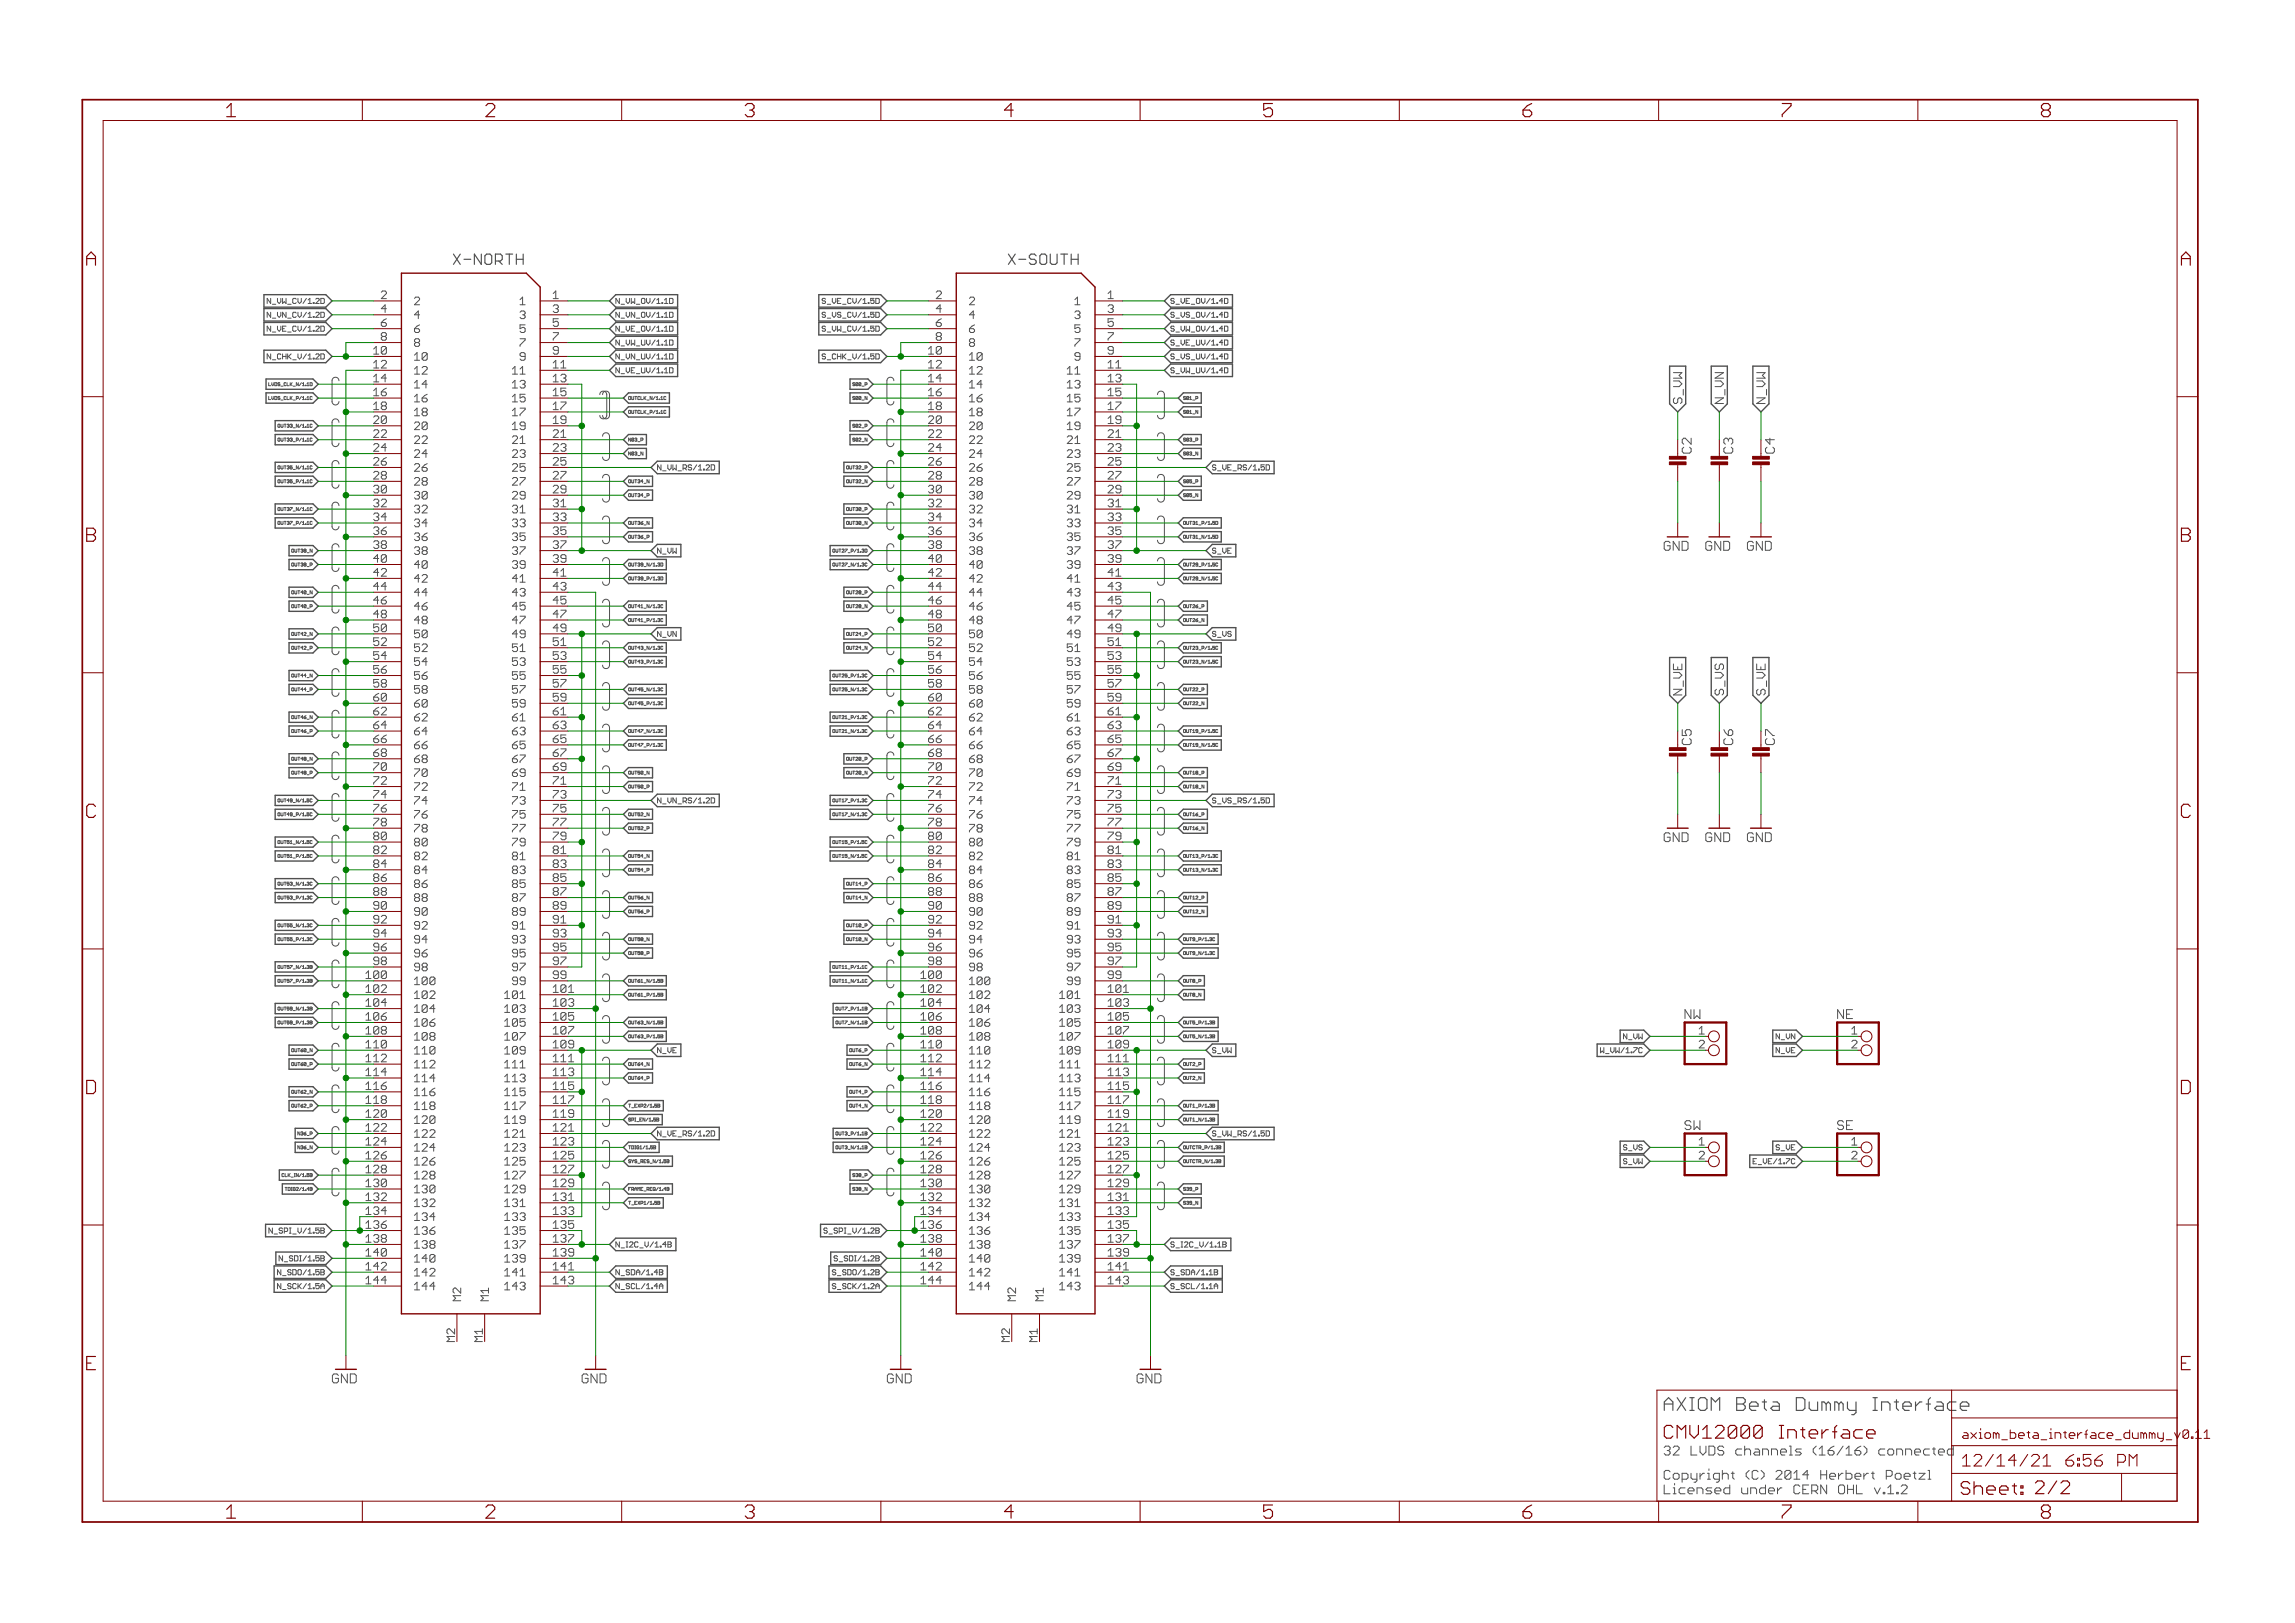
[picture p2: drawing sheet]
<svg xmlns="http://www.w3.org/2000/svg" width="420mm" height="297mm" viewBox="0 0 420 297" stroke-linecap="round" stroke-linejoin="round" font-family="sans-serif">
<defs><g id="words">
<g font-size="3.7" fill="#800000">
<text x="41.3" y="21.4">1</text>
<text x="88.7" y="21.4">2</text>
<text x="136.2" y="21.4">3</text>
<text x="183.7" y="21.4">4</text>
<text x="231.1" y="21.4">5</text>
<text x="278.6" y="21.4">6</text>
<text x="326" y="21.4">7</text>
<text x="373.5" y="21.4">8</text>
<text x="15.6" y="48.6">A</text>
<text x="399.1" y="48.6">A</text>
<text x="15.6" y="99.2">B</text>
<text x="399.1" y="99.2">B</text>
<text x="15.6" y="149.7">C</text>
<text x="399.1" y="149.7">C</text>
<text x="15.6" y="200.2">D</text>
<text x="399.1" y="200.2">D</text>
<text x="15.6" y="250.8">E</text>
<text x="399.1" y="250.8">E</text>
<text x="41.3" y="277.9">1</text>
<text x="88.7" y="277.9">2</text>
<text x="136.2" y="277.9">3</text>
<text x="183.7" y="277.9">4</text>
<text x="231.1" y="277.9">5</text>
<text x="278.6" y="277.9">6</text>
<text x="326" y="277.9">7</text>
<text x="373.5" y="277.9">8</text>
</g>
<g font-size="3.6" fill="#800000">
<text x="304.4" y="258.2">AXIOM Beta Dummy Interfac</text>
<text x="304.4" y="263.3">CMV12000 Interface</text>
<text x="358.7" y="273.6">Sheet: 2/2</text>
</g>
<text font-size="3.6" fill="#505050" x="358.3" y="258.2">e</text>
<g font-size="3.2" fill="#800000">
<text x="359" y="268.4">12/14/21</text>
<text x="376.5" y="268.4">6:56 PM</text>
</g>
<g font-size="2.9" fill="#505050">
<text x="83.7" y="48.5">X-NORTH</text>
<text x="185.2" y="48.5">X-SOUTH</text>
</g>
<g font-size="2.5" fill="#800000">
<text x="309.4" y="83" transform="rotate(-90 309.4 83)">C2</text>
<text x="317.1" y="83" transform="rotate(-90 317.1 83)">C3</text>
<text x="324.7" y="83" transform="rotate(-90 324.7 83)">C4</text>
<text x="304.4" y="100.8">GND</text>
<text x="312" y="100.8">GND</text>
<text x="319.6" y="100.8">GND</text>
<text x="309.4" y="136.3" transform="rotate(-90 309.4 136.3)">C5</text>
<text x="317.1" y="136.3" transform="rotate(-90 317.1 136.3)">C6</text>
<text x="324.7" y="136.3" transform="rotate(-90 324.7 136.3)">C7</text>
<text x="304.4" y="154.1">GND</text>
<text x="312" y="154.1">GND</text>
<text x="319.6" y="154.1">GND</text>
<text x="60.6" y="253.2">GND</text>
<text x="106.3" y="253.2">GND</text>
<text x="162.1" y="253.2">GND</text>
<text x="207.9" y="253.2">GND</text>
</g>
<g font-size="2.5" fill="#505050">
<text x="308.2" y="186.5">NW</text>
<text x="336.1" y="186.5">NE</text>
<text x="308.2" y="206.8">SW</text>
<text x="336.1" y="206.8">SE</text>
<text x="304.4" y="266.4">32 LVDS channels (16/16) connected</text>
<text x="304.4" y="270.8">Copyright (C) 2014 Herbert Poetzl</text>
<text x="304.4" y="273.5">Licensed under CERN OHL v.1.2</text>
</g>
<g font-size="2.3" fill="#505050">
<text x="307.7" y="73.9" transform="rotate(-90 307.7 73.9)">S_VW</text>
<text x="315.4" y="73.9" transform="rotate(-90 315.4 73.9)">N_VN</text>
<text x="323" y="73.9" transform="rotate(-90 323 73.9)">N_VW</text>
<text x="307.7" y="127.2" transform="rotate(-90 307.7 127.2)">N_VE</text>
<text x="315.4" y="127.2" transform="rotate(-90 315.4 127.2)">S_VS</text>
<text x="323" y="127.2" transform="rotate(-90 323 127.2)">S_VE</text>
</g>
<g font-size="2.3" fill="#800000">
<text x="359" y="263.3">axiom_beta_interface_dummy_v</text>
<text x="398.7" y="263.3">0.1</text>
<text x="402.9" y="263.3">1</text>
</g>
<g font-size="2.1" fill="#505050">
<text x="69.6" y="54.7">2</text>
<text x="69.6" y="57.3">4</text>
<text x="69.6" y="59.8">6</text>
<text x="75.6" y="55.8">2</text>
<text x="75.6" y="58.4">4</text>
<text x="95" y="55.8">1</text>
<text x="95" y="58.4">3</text>
<text x="101" y="54.7">1</text>
<text x="101" y="57.3">3</text>
<text x="101" y="59.8">5</text>
<text x="171.2" y="54.7">2</text>
<text x="171.2" y="57.3">4</text>
<text x="171.2" y="59.8">6</text>
<text x="177.2" y="55.8">2</text>
<text x="177.2" y="58.4">4</text>
<text x="196.6" y="55.8">1</text>
<text x="196.6" y="58.4">3</text>
<text x="202.6" y="54.7">1</text>
<text x="202.6" y="57.3">3</text>
<text x="202.6" y="59.8">5</text>
<text x="68.3" y="64.9">10</text>
<text x="69.6" y="62.3">8</text>
<text x="75.6" y="60.9">6</text>
<text x="75.6" y="63.5">8</text>
<text x="75.6" y="66">10</text>
<text x="95" y="60.9">5</text>
<text x="95" y="63.5">7</text>
<text x="95" y="66">9</text>
<text x="101" y="62.3">7</text>
<text x="101" y="64.9">9</text>
<text x="169.9" y="64.9">10</text>
<text x="171.2" y="62.3">8</text>
<text x="177.2" y="60.9">6</text>
<text x="177.2" y="63.5">8</text>
<text x="177.2" y="66">10</text>
<text x="196.6" y="60.9">5</text>
<text x="196.6" y="63.5">7</text>
<text x="196.6" y="66">9</text>
<text x="202.6" y="62.3">7</text>
<text x="202.6" y="64.9">9</text>
<text x="68.3" y="67.4">12</text>
<text x="68.3" y="70">14</text>
<text x="75.6" y="68.5">12</text>
<text x="75.6" y="71.1">14</text>
<text x="93.7" y="68.5">11</text>
<text x="93.7" y="71.1">13</text>
<text x="101" y="67.4">11</text>
<text x="101" y="70">13</text>
<text x="169.9" y="67.4">12</text>
<text x="169.9" y="70">14</text>
<text x="177.2" y="68.5">12</text>
<text x="177.2" y="71.1">14</text>
<text x="195.3" y="68.5">11</text>
<text x="195.3" y="71.1">13</text>
<text x="202.6" y="67.4">11</text>
<text x="202.6" y="70">13</text>
<text x="68.3" y="72.5">16</text>
<text x="68.3" y="75">18</text>
<text x="68.3" y="77.6">20</text>
<text x="75.6" y="73.6">16</text>
<text x="75.6" y="76.2">18</text>
<text x="93.7" y="73.6">15</text>
<text x="93.7" y="76.2">17</text>
<text x="101" y="72.5">15</text>
<text x="101" y="75">17</text>
<text x="101" y="77.6">19</text>
<text x="169.9" y="72.5">16</text>
<text x="169.9" y="75">18</text>
<text x="169.9" y="77.6">20</text>
<text x="177.2" y="73.6">16</text>
<text x="177.2" y="76.2">18</text>
<text x="195.3" y="73.6">15</text>
<text x="195.3" y="76.2">17</text>
<text x="202.6" y="72.5">15</text>
<text x="202.6" y="75">17</text>
<text x="202.6" y="77.6">19</text>
<text x="68.3" y="80.1">22</text>
<text x="68.3" y="82.7">24</text>
<text x="75.6" y="78.7">20</text>
<text x="75.6" y="81.2">22</text>
<text x="75.6" y="83.8">24</text>
<text x="93.7" y="78.7">19</text>
<text x="93.7" y="81.2">21</text>
<text x="93.7" y="83.8">23</text>
<text x="101" y="80.1">21</text>
<text x="101" y="82.7">23</text>
<text x="169.9" y="80.1">22</text>
<text x="169.9" y="82.7">24</text>
<text x="177.2" y="78.7">20</text>
<text x="177.2" y="81.2">22</text>
<text x="177.2" y="83.8">24</text>
<text x="195.3" y="78.7">19</text>
<text x="195.3" y="81.2">21</text>
<text x="195.3" y="83.8">23</text>
<text x="202.6" y="80.1">21</text>
<text x="202.6" y="82.7">23</text>
<text x="68.3" y="85.2">26</text>
<text x="68.3" y="87.7">28</text>
<text x="75.6" y="86.3">26</text>
<text x="75.6" y="88.8">28</text>
<text x="93.7" y="86.3">25</text>
<text x="93.7" y="88.8">27</text>
<text x="101" y="85.2">25</text>
<text x="101" y="87.7">27</text>
<text x="169.9" y="85.2">26</text>
<text x="169.9" y="87.7">28</text>
<text x="177.2" y="86.3">26</text>
<text x="177.2" y="88.8">28</text>
<text x="195.3" y="86.3">25</text>
<text x="195.3" y="88.8">27</text>
<text x="202.6" y="85.2">25</text>
<text x="202.6" y="87.7">27</text>
<text x="68.3" y="90.3">30</text>
<text x="68.3" y="92.8">32</text>
<text x="68.3" y="95.4">34</text>
<text x="75.6" y="91.4">30</text>
<text x="75.6" y="93.9">32</text>
<text x="93.7" y="91.4">29</text>
<text x="93.7" y="93.9">31</text>
<text x="101" y="90.3">29</text>
<text x="101" y="92.8">31</text>
<text x="101" y="95.4">33</text>
<text x="169.9" y="90.3">30</text>
<text x="169.9" y="92.8">32</text>
<text x="169.9" y="95.4">34</text>
<text x="177.2" y="91.4">30</text>
<text x="177.2" y="93.9">32</text>
<text x="195.3" y="91.4">29</text>
<text x="195.3" y="93.9">31</text>
<text x="202.6" y="90.3">29</text>
<text x="202.6" y="92.8">31</text>
<text x="202.6" y="95.4">33</text>
<text x="68.3" y="97.9">36</text>
<text x="68.3" y="100.4">38</text>
<text x="75.6" y="96.5">34</text>
<text x="75.6" y="99">36</text>
<text x="75.6" y="101.5">38</text>
<text x="93.7" y="96.5">33</text>
<text x="93.7" y="99">35</text>
<text x="93.7" y="101.5">37</text>
<text x="101" y="97.9">35</text>
<text x="101" y="100.4">37</text>
<text x="169.9" y="97.9">36</text>
<text x="169.9" y="100.4">38</text>
<text x="177.2" y="96.5">34</text>
<text x="177.2" y="99">36</text>
<text x="177.2" y="101.5">38</text>
<text x="195.3" y="96.5">33</text>
<text x="195.3" y="99">35</text>
<text x="195.3" y="101.5">37</text>
<text x="202.6" y="97.9">35</text>
<text x="202.6" y="100.4">37</text>
<text x="68.3" y="103">40</text>
<text x="68.3" y="105.5">42</text>
<text x="75.6" y="104.1">40</text>
<text x="75.6" y="106.6">42</text>
<text x="93.7" y="104.1">39</text>
<text x="93.7" y="106.6">41</text>
<text x="101" y="103">39</text>
<text x="101" y="105.5">41</text>
<text x="169.9" y="103">40</text>
<text x="169.9" y="105.5">42</text>
<text x="177.2" y="104.1">40</text>
<text x="177.2" y="106.6">42</text>
<text x="195.3" y="104.1">39</text>
<text x="195.3" y="106.6">41</text>
<text x="202.6" y="103">39</text>
<text x="202.6" y="105.5">41</text>
<text x="68.3" y="108">44</text>
<text x="68.3" y="110.6">46</text>
<text x="68.3" y="113.1">48</text>
<text x="75.6" y="109.2">44</text>
<text x="75.6" y="111.7">46</text>
<text x="93.7" y="109.2">43</text>
<text x="93.7" y="111.7">45</text>
<text x="101" y="108">43</text>
<text x="101" y="110.6">45</text>
<text x="101" y="113.1">47</text>
<text x="169.9" y="108">44</text>
<text x="169.9" y="110.6">46</text>
<text x="169.9" y="113.1">48</text>
<text x="177.2" y="109.2">44</text>
<text x="177.2" y="111.7">46</text>
<text x="195.3" y="109.2">43</text>
<text x="195.3" y="111.7">45</text>
<text x="202.6" y="108">43</text>
<text x="202.6" y="110.6">45</text>
<text x="202.6" y="113.1">47</text>
<text x="68.3" y="115.7">50</text>
<text x="68.3" y="118.2">52</text>
<text x="75.6" y="114.2">48</text>
<text x="75.6" y="116.8">50</text>
<text x="75.6" y="119.3">52</text>
<text x="93.7" y="114.2">47</text>
<text x="93.7" y="116.8">49</text>
<text x="93.7" y="119.3">51</text>
<text x="101" y="115.7">49</text>
<text x="101" y="118.2">51</text>
<text x="169.9" y="115.7">50</text>
<text x="169.9" y="118.2">52</text>
<text x="177.2" y="114.2">48</text>
<text x="177.2" y="116.8">50</text>
<text x="177.2" y="119.3">52</text>
<text x="195.3" y="114.2">47</text>
<text x="195.3" y="116.8">49</text>
<text x="195.3" y="119.3">51</text>
<text x="202.6" y="115.7">49</text>
<text x="202.6" y="118.2">51</text>
<text x="68.3" y="120.7">54</text>
<text x="68.3" y="123.3">56</text>
<text x="68.3" y="125.8">58</text>
<text x="75.6" y="121.9">54</text>
<text x="75.6" y="124.4">56</text>
<text x="93.7" y="121.9">53</text>
<text x="93.7" y="124.4">55</text>
<text x="101" y="120.7">53</text>
<text x="101" y="123.3">55</text>
<text x="101" y="125.8">57</text>
<text x="169.9" y="120.7">54</text>
<text x="169.9" y="123.3">56</text>
<text x="169.9" y="125.8">58</text>
<text x="177.2" y="121.9">54</text>
<text x="177.2" y="124.4">56</text>
<text x="195.3" y="121.9">53</text>
<text x="195.3" y="124.4">55</text>
<text x="202.6" y="120.7">53</text>
<text x="202.6" y="123.3">55</text>
<text x="202.6" y="125.8">57</text>
<text x="68.3" y="128.4">60</text>
<text x="68.3" y="130.9">62</text>
<text x="75.6" y="126.9">58</text>
<text x="75.6" y="129.5">60</text>
<text x="93.7" y="126.9">57</text>
<text x="93.7" y="129.5">59</text>
<text x="101" y="128.4">59</text>
<text x="101" y="130.9">61</text>
<text x="169.9" y="128.4">60</text>
<text x="169.9" y="130.9">62</text>
<text x="177.2" y="126.9">58</text>
<text x="177.2" y="129.5">60</text>
<text x="195.3" y="126.9">57</text>
<text x="195.3" y="129.5">59</text>
<text x="202.6" y="128.4">59</text>
<text x="202.6" y="130.9">61</text>
<text x="68.3" y="133.4">64</text>
<text x="68.3" y="136">66</text>
<text x="75.6" y="132">62</text>
<text x="75.6" y="134.6">64</text>
<text x="75.6" y="137.1">66</text>
<text x="93.7" y="132">61</text>
<text x="93.7" y="134.6">63</text>
<text x="93.7" y="137.1">65</text>
<text x="101" y="133.4">63</text>
<text x="101" y="136">65</text>
<text x="169.9" y="133.4">64</text>
<text x="169.9" y="136">66</text>
<text x="177.2" y="132">62</text>
<text x="177.2" y="134.6">64</text>
<text x="177.2" y="137.1">66</text>
<text x="195.3" y="132">61</text>
<text x="195.3" y="134.6">63</text>
<text x="195.3" y="137.1">65</text>
<text x="202.6" y="133.4">63</text>
<text x="202.6" y="136">65</text>
<text x="68.3" y="138.5">68</text>
<text x="68.3" y="141.1">70</text>
<text x="68.3" y="143.6">72</text>
<text x="75.6" y="139.6">68</text>
<text x="75.6" y="142.2">70</text>
<text x="93.7" y="139.6">67</text>
<text x="93.7" y="142.2">69</text>
<text x="101" y="138.5">67</text>
<text x="101" y="141.1">69</text>
<text x="101" y="143.6">71</text>
<text x="169.9" y="138.5">68</text>
<text x="169.9" y="141.1">70</text>
<text x="169.9" y="143.6">72</text>
<text x="177.2" y="139.6">68</text>
<text x="177.2" y="142.2">70</text>
<text x="195.3" y="139.6">67</text>
<text x="195.3" y="142.2">69</text>
<text x="202.6" y="138.5">67</text>
<text x="202.6" y="141.1">69</text>
<text x="202.6" y="143.6">71</text>
<text x="68.3" y="146.1">74</text>
<text x="68.3" y="148.7">76</text>
<text x="75.6" y="144.7">72</text>
<text x="75.6" y="147.3">74</text>
<text x="75.6" y="149.8">76</text>
<text x="93.7" y="144.7">71</text>
<text x="93.7" y="147.3">73</text>
<text x="93.7" y="149.8">75</text>
<text x="101" y="146.1">73</text>
<text x="101" y="148.7">75</text>
<text x="169.9" y="146.1">74</text>
<text x="169.9" y="148.7">76</text>
<text x="177.2" y="144.7">72</text>
<text x="177.2" y="147.3">74</text>
<text x="177.2" y="149.8">76</text>
<text x="195.3" y="144.7">71</text>
<text x="195.3" y="147.3">73</text>
<text x="195.3" y="149.8">75</text>
<text x="202.6" y="146.1">73</text>
<text x="202.6" y="148.7">75</text>
<text x="68.3" y="151.2">78</text>
<text x="68.3" y="153.8">80</text>
<text x="75.6" y="152.3">78</text>
<text x="75.6" y="154.9">80</text>
<text x="93.7" y="152.3">77</text>
<text x="93.7" y="154.9">79</text>
<text x="101" y="151.2">77</text>
<text x="101" y="153.8">79</text>
<text x="169.9" y="151.2">78</text>
<text x="169.9" y="153.8">80</text>
<text x="177.2" y="152.3">78</text>
<text x="177.2" y="154.9">80</text>
<text x="195.3" y="152.3">77</text>
<text x="195.3" y="154.9">79</text>
<text x="202.6" y="151.2">77</text>
<text x="202.6" y="153.8">79</text>
<text x="68.3" y="156.3">82</text>
<text x="68.3" y="158.8">84</text>
<text x="68.3" y="161.4">86</text>
<text x="75.6" y="157.4">82</text>
<text x="75.6" y="160">84</text>
<text x="93.7" y="157.4">81</text>
<text x="93.7" y="160">83</text>
<text x="101" y="156.3">81</text>
<text x="101" y="158.8">83</text>
<text x="101" y="161.4">85</text>
<text x="169.9" y="156.3">82</text>
<text x="169.9" y="158.8">84</text>
<text x="169.9" y="161.4">86</text>
<text x="177.2" y="157.4">82</text>
<text x="177.2" y="160">84</text>
<text x="195.3" y="157.4">81</text>
<text x="195.3" y="160">83</text>
<text x="202.6" y="156.3">81</text>
<text x="202.6" y="158.8">83</text>
<text x="202.6" y="161.4">85</text>
<text x="68.3" y="163.9">88</text>
<text x="68.3" y="166.5">90</text>
<text x="75.6" y="162.5">86</text>
<text x="75.6" y="165">88</text>
<text x="75.6" y="167.6">90</text>
<text x="93.7" y="162.5">85</text>
<text x="93.7" y="165">87</text>
<text x="93.7" y="167.6">89</text>
<text x="101" y="163.9">87</text>
<text x="101" y="166.5">89</text>
<text x="169.9" y="163.9">88</text>
<text x="169.9" y="166.5">90</text>
<text x="177.2" y="162.5">86</text>
<text x="177.2" y="165">88</text>
<text x="177.2" y="167.6">90</text>
<text x="195.3" y="162.5">85</text>
<text x="195.3" y="165">87</text>
<text x="195.3" y="167.6">89</text>
<text x="202.6" y="163.9">87</text>
<text x="202.6" y="166.5">89</text>
<text x="68.3" y="169">92</text>
<text x="68.3" y="171.5">94</text>
<text x="75.6" y="170.1">92</text>
<text x="75.6" y="172.7">94</text>
<text x="93.7" y="170.1">91</text>
<text x="93.7" y="172.7">93</text>
<text x="101" y="169">91</text>
<text x="101" y="171.5">93</text>
<text x="169.9" y="169">92</text>
<text x="169.9" y="171.5">94</text>
<text x="177.2" y="170.1">92</text>
<text x="177.2" y="172.7">94</text>
<text x="195.3" y="170.1">91</text>
<text x="195.3" y="172.7">93</text>
<text x="202.6" y="169">91</text>
<text x="202.6" y="171.5">93</text>
<text x="67" y="179.2">100</text>
<text x="68.3" y="174.1">96</text>
<text x="68.3" y="176.6">98</text>
<text x="75.6" y="175.2">96</text>
<text x="75.6" y="177.7">98</text>
<text x="93.7" y="175.2">95</text>
<text x="93.7" y="177.7">97</text>
<text x="101" y="174.1">95</text>
<text x="101" y="176.6">97</text>
<text x="101" y="179.2">99</text>
<text x="168.6" y="179.2">100</text>
<text x="169.9" y="174.1">96</text>
<text x="169.9" y="176.6">98</text>
<text x="177.2" y="175.2">96</text>
<text x="177.2" y="177.7">98</text>
<text x="195.3" y="175.2">95</text>
<text x="195.3" y="177.7">97</text>
<text x="202.6" y="174.1">95</text>
<text x="202.6" y="176.6">97</text>
<text x="202.6" y="179.2">99</text>
<text x="67" y="181.7">102</text>
<text x="67" y="184.2">104</text>
<text x="75.6" y="180.3">100</text>
<text x="75.6" y="182.8">102</text>
<text x="75.6" y="185.4">104</text>
<text x="92.4" y="182.8">101</text>
<text x="92.4" y="185.4">103</text>
<text x="93.7" y="180.3">99</text>
<text x="101" y="181.7">101</text>
<text x="101" y="184.2">103</text>
<text x="168.6" y="181.7">102</text>
<text x="168.6" y="184.2">104</text>
<text x="177.2" y="180.3">100</text>
<text x="177.2" y="182.8">102</text>
<text x="177.2" y="185.4">104</text>
<text x="194" y="182.8">101</text>
<text x="194" y="185.4">103</text>
<text x="195.3" y="180.3">99</text>
<text x="202.6" y="181.7">101</text>
<text x="202.6" y="184.2">103</text>
<text x="67" y="186.8">106</text>
<text x="67" y="189.3">108</text>
<text x="67" y="191.9">110</text>
<text x="75.6" y="187.9">106</text>
<text x="75.6" y="190.4">108</text>
<text x="92.4" y="187.9">105</text>
<text x="92.4" y="190.4">107</text>
<text x="101" y="186.8">105</text>
<text x="101" y="189.3">107</text>
<text x="101" y="191.9">109</text>
<text x="168.6" y="186.8">106</text>
<text x="168.6" y="189.3">108</text>
<text x="168.6" y="191.9">110</text>
<text x="177.2" y="187.9">106</text>
<text x="177.2" y="190.4">108</text>
<text x="194" y="187.9">105</text>
<text x="194" y="190.4">107</text>
<text x="202.6" y="186.8">105</text>
<text x="202.6" y="189.3">107</text>
<text x="202.6" y="191.9">109</text>
<text x="310.9" y="191.9">2</text>
<text x="338.8" y="189.3">1</text>
<text x="338.8" y="191.9">2</text>
<text x="67" y="194.4">112</text>
<text x="67" y="196.9">114</text>
<text x="75.6" y="193">110</text>
<text x="75.6" y="195.5">112</text>
<text x="92.4" y="193">109</text>
<text x="92.4" y="195.5">111</text>
<text x="101" y="194.4">111</text>
<text x="101" y="196.9">113</text>
<text x="168.6" y="194.4">112</text>
<text x="168.6" y="196.9">114</text>
<text x="177.2" y="193">110</text>
<text x="177.2" y="195.5">112</text>
<text x="194" y="193">109</text>
<text x="194" y="195.5">111</text>
<text x="202.6" y="194.4">111</text>
<text x="202.6" y="196.9">113</text>
<text x="67" y="199.5">116</text>
<text x="67" y="202">118</text>
<text x="75.6" y="198">114</text>
<text x="75.6" y="200.6">116</text>
<text x="75.6" y="203.1">118</text>
<text x="92.4" y="198">113</text>
<text x="92.4" y="200.6">115</text>
<text x="92.4" y="203.1">117</text>
<text x="101" y="199.5">115</text>
<text x="101" y="202">117</text>
<text x="168.6" y="199.5">116</text>
<text x="168.6" y="202">118</text>
<text x="177.2" y="198">114</text>
<text x="177.2" y="200.6">116</text>
<text x="177.2" y="203.1">118</text>
<text x="194" y="198">113</text>
<text x="194" y="200.6">115</text>
<text x="194" y="203.1">117</text>
<text x="202.6" y="199.5">115</text>
<text x="202.6" y="202">117</text>
<text x="67" y="204.6">120</text>
<text x="67" y="207.1">122</text>
<text x="67" y="209.6">124</text>
<text x="75.6" y="205.7">120</text>
<text x="75.6" y="208.2">122</text>
<text x="92.4" y="205.7">119</text>
<text x="92.4" y="208.2">121</text>
<text x="101" y="204.6">119</text>
<text x="101" y="207.1">121</text>
<text x="101" y="209.6">123</text>
<text x="168.6" y="204.6">120</text>
<text x="168.6" y="207.1">122</text>
<text x="168.6" y="209.6">124</text>
<text x="177.2" y="205.7">120</text>
<text x="177.2" y="208.2">122</text>
<text x="194" y="205.7">119</text>
<text x="194" y="208.2">121</text>
<text x="202.6" y="204.6">119</text>
<text x="202.6" y="207.1">121</text>
<text x="202.6" y="209.6">123</text>
<text x="338.8" y="209.6">1</text>
<text x="67" y="212.2">126</text>
<text x="67" y="214.7">128</text>
<text x="75.6" y="210.7">124</text>
<text x="75.6" y="213.3">126</text>
<text x="75.6" y="215.8">128</text>
<text x="92.4" y="210.7">123</text>
<text x="92.4" y="213.3">125</text>
<text x="92.4" y="215.8">127</text>
<text x="101" y="212.2">125</text>
<text x="101" y="214.7">127</text>
<text x="168.6" y="212.2">126</text>
<text x="168.6" y="214.7">128</text>
<text x="177.2" y="210.7">124</text>
<text x="177.2" y="213.3">126</text>
<text x="177.2" y="215.8">128</text>
<text x="194" y="210.7">123</text>
<text x="194" y="213.3">125</text>
<text x="194" y="215.8">127</text>
<text x="202.6" y="212.2">125</text>
<text x="202.6" y="214.7">127</text>
<text x="310.9" y="212.2">2</text>
<text x="338.8" y="212.2">2</text>
<text x="67" y="217.2">130</text>
<text x="67" y="219.8">132</text>
<text x="75.6" y="218.4">130</text>
<text x="75.6" y="220.9">132</text>
<text x="92.4" y="218.4">129</text>
<text x="92.4" y="220.9">131</text>
<text x="101" y="217.2">129</text>
<text x="101" y="219.8">131</text>
<text x="168.6" y="217.2">130</text>
<text x="168.6" y="219.8">132</text>
<text x="177.2" y="218.4">130</text>
<text x="177.2" y="220.9">132</text>
<text x="194" y="218.4">129</text>
<text x="194" y="220.9">131</text>
<text x="202.6" y="217.2">129</text>
<text x="202.6" y="219.8">131</text>
<text x="67" y="222.3">134</text>
<text x="67" y="224.9">136</text>
<text x="67" y="227.4">138</text>
<text x="75.6" y="223.4">134</text>
<text x="75.6" y="226">136</text>
<text x="92.4" y="223.4">133</text>
<text x="92.4" y="226">135</text>
<text x="101" y="222.3">133</text>
<text x="101" y="224.9">135</text>
<text x="101" y="227.4">137</text>
<text x="168.6" y="222.3">134</text>
<text x="168.6" y="224.9">136</text>
<text x="168.6" y="227.4">138</text>
<text x="177.2" y="223.4">134</text>
<text x="177.2" y="226">136</text>
<text x="194" y="223.4">133</text>
<text x="194" y="226">135</text>
<text x="202.6" y="222.3">133</text>
<text x="202.6" y="224.9">135</text>
<text x="202.6" y="227.4">137</text>
<text x="67" y="229.9">140</text>
<text x="67" y="232.5">142</text>
<text x="75.6" y="228.5">138</text>
<text x="75.6" y="231.1">140</text>
<text x="75.6" y="233.6">142</text>
<text x="92.4" y="228.5">137</text>
<text x="92.4" y="231.1">139</text>
<text x="92.4" y="233.6">141</text>
<text x="101" y="229.9">139</text>
<text x="101" y="232.5">141</text>
<text x="168.6" y="229.9">140</text>
<text x="168.6" y="232.5">142</text>
<text x="177.2" y="228.5">138</text>
<text x="177.2" y="231.1">140</text>
<text x="177.2" y="233.6">142</text>
<text x="194" y="228.5">137</text>
<text x="194" y="231.1">139</text>
<text x="194" y="233.6">141</text>
<text x="202.6" y="229.9">139</text>
<text x="202.6" y="232.5">141</text>
<text x="67" y="235">144</text>
<text x="75.6" y="236.1">144</text>
<text x="84.2" y="238.1" transform="rotate(-90 84.2 238.1)">M2</text>
<text x="89.3" y="238.1" transform="rotate(-90 89.3 238.1)">M1</text>
<text x="92.4" y="236.1">143</text>
<text x="101" y="235">143</text>
<text x="168.6" y="235">144</text>
<text x="177.2" y="236.1">144</text>
<text x="185.8" y="238.1" transform="rotate(-90 185.8 238.1)">M2</text>
<text x="190.8" y="238.1" transform="rotate(-90 190.8 238.1)">M1</text>
<text x="194" y="236.1">143</text>
<text x="202.6" y="235">143</text>
<text x="83.1" y="245.4" transform="rotate(-90 83.1 245.4)">M2</text>
<text x="88.1" y="245.4" transform="rotate(-90 88.1 245.4)">M1</text>
<text x="184.6" y="245.4" transform="rotate(-90 184.6 245.4)">M2</text>
<text x="189.7" y="245.4" transform="rotate(-90 189.7 245.4)">M1</text>
</g>
<g font-size="2.1" fill="#800000">
<text x="310.9" y="189.3">1</text>
<text x="310.9" y="209.6">1</text>
</g>
<g font-size="1.4" fill="#505050">
<text x="49.2" y="55.6">N_VW_CV/1.2D</text>
<text x="49.2" y="58.1">N_VN_CV/1.2D</text>
<text x="112.5" y="55.6">N_VW_OV/1.1D</text>
<text x="112.5" y="58.1">N_VN_OV/1.1D</text>
<text x="150.8" y="55.6">S_VE_CV/1.5D</text>
<text x="150.8" y="58.1">S_VS_CV/1.5D</text>
<text x="214.1" y="55.6">S_VE_OV/1.4D</text>
<text x="214.1" y="58.1">S_VS_OV/1.4D</text>
<text x="49.2" y="60.7">N_VE_CV/1.2D</text>
<text x="49.2" y="65.7">N_CHK_V/1.2D</text>
<text x="112.5" y="60.7">N_VE_OV/1.1D</text>
<text x="112.5" y="63.2">N_VW_UV/1.1D</text>
<text x="112.5" y="65.7">N_VN_UV/1.1D</text>
<text x="150.8" y="60.7">S_VW_CV/1.5D</text>
<text x="150.8" y="65.7">S_CHK_V/1.5D</text>
<text x="214.1" y="60.7">S_VW_OV/1.4D</text>
<text x="214.1" y="63.2">S_VE_UV/1.4D</text>
<text x="214.1" y="65.7">S_VS_UV/1.4D</text>
<text x="112.5" y="68.3">N_VE_UV/1.1D</text>
<text x="214.1" y="68.3">S_VW_UV/1.4D</text>
<text x="120.1" y="86.1">N_VW_RS/1.2D</text>
<text x="221.7" y="86.1">S_VE_RS/1.5D</text>
<text x="120.1" y="101.3">N_VW</text>
<text x="221.7" y="101.3">S_VE</text>
<text x="120.1" y="116.5">N_VN</text>
<text x="221.7" y="116.5">S_VS</text>
<text x="120.1" y="147">N_VN_RS/1.2D</text>
<text x="221.7" y="147">S_VS_RS/1.5D</text>
<text x="297.3" y="190.2">N_VW</text>
<text x="325.2" y="190.2">N_VN</text>
<text x="120.1" y="192.7">N_VE</text>
<text x="221.7" y="192.7">S_VW</text>
<text x="293.1" y="192.7">W_VW/1.7C</text>
<text x="325.2" y="192.7">N_VE</text>
<text x="120.1" y="208">N_VE_RS/1.2D</text>
<text x="221.7" y="208">S_VW_RS/1.5D</text>
<text x="297.3" y="213">S_VW</text>
<text x="297.3" y="210.5">S_VS</text>
<text x="321" y="213">E_VE/1.7C</text>
<text x="325.2" y="210.5">S_VE</text>
<text x="49.2" y="225.7">N_SPI_V/1.5B</text>
<text x="150.8" y="225.7">S_SPI_V/1.2B</text>
<text x="50.9" y="233.3">N_SDO/1.5B</text>
<text x="50.9" y="230.8">N_SDI/1.5B</text>
<text x="112.5" y="233.3">N_SDA/1.4B</text>
<text x="112.5" y="228.3">N_I2C_V/1.4B</text>
<text x="152.5" y="230.8">S_SDI/1.2B</text>
<text x="152.5" y="233.3">S_SDO/1.2B</text>
<text x="214.1" y="233.3">S_SDA/1.1B</text>
<text x="214.1" y="228.3">S_I2C_V/1.1B</text>
<text x="50.9" y="235.9">N_SCK/1.5A</text>
<text x="112.5" y="235.9">N_SCL/1.4A</text>
<text x="152.5" y="235.9">S_SCK/1.2A</text>
<text x="214.1" y="235.9">S_SCL/1.1A</text>
</g>
<g font-size=".8" fill="#505050">
<text x="49.5" y="70.6">LVDS_CLK_N/1.1D</text>
<text x="156.1" y="70.6">S00_P</text>
<text x="49.5" y="73.2">LVDS_CLK_P/1.1C</text>
<text x="114.8" y="73.2">OUTCLK_N/1.1C</text>
<text x="114.8" y="75.7">OUTCLK_P/1.1C</text>
<text x="156.1" y="73.2">S00_N</text>
<text x="216.4" y="73.2">S01_P</text>
<text x="216.4" y="75.7">S01_N</text>
<text x="51" y="78.2">OUT33_N/1.1C</text>
<text x="51" y="80.8">OUT33_P/1.1C</text>
<text x="114.8" y="80.8">N03_P</text>
<text x="114.8" y="83.3">N03_N</text>
<text x="156.1" y="78.2">S02_P</text>
<text x="156.1" y="80.8">S02_N</text>
<text x="216.4" y="80.8">S03_P</text>
<text x="216.4" y="83.3">S03_N</text>
<text x="51" y="85.9">OUT35_N/1.1C</text>
<text x="51" y="88.4">OUT35_P/1.1C</text>
<text x="114.8" y="88.4">OUT34_N</text>
<text x="155.1" y="85.9">OUT32_P</text>
<text x="155.1" y="88.4">OUT32_N</text>
<text x="216.4" y="88.4">S05_P</text>
<text x="51" y="93.5">OUT37_N/1.1C</text>
<text x="114.8" y="90.9">OUT34_P</text>
<text x="155.1" y="93.5">OUT30_P</text>
<text x="216.4" y="90.9">S05_N</text>
<text x="51" y="96">OUT37_P/1.1C</text>
<text x="53.5" y="101.1">OUT38_N</text>
<text x="114.8" y="96">OUT36_N</text>
<text x="114.8" y="98.5">OUT36_P</text>
<text x="152.6" y="101.1">OUT27_P/1.3D</text>
<text x="155.1" y="96">OUT30_N</text>
<text x="216.4" y="96">OUT31_P/1.5D</text>
<text x="216.4" y="98.5">OUT31_N/1.5D</text>
<text x="53.5" y="103.6">OUT38_P</text>
<text x="114.8" y="103.6">OUT39_N/1.3D</text>
<text x="114.8" y="106.2">OUT39_P/1.3D</text>
<text x="152.6" y="103.6">OUT27_N/1.3C</text>
<text x="216.4" y="103.6">OUT29_P/1.5C</text>
<text x="216.4" y="106.2">OUT29_N/1.5C</text>
<text x="53.5" y="108.7">OUT40_N</text>
<text x="53.5" y="111.3">OUT40_P</text>
<text x="114.8" y="111.2">OUT41_N/1.3C</text>
<text x="114.8" y="113.8">OUT41_P/1.3C</text>
<text x="155.1" y="108.7">OUT28_P</text>
<text x="155.1" y="111.3">OUT28_N</text>
<text x="216.4" y="111.2">OUT26_P</text>
<text x="216.4" y="113.8">OUT26_N</text>
<text x="53.5" y="116.3">OUT42_N</text>
<text x="53.5" y="118.9">OUT42_P</text>
<text x="114.8" y="118.9">OUT43_N/1.3C</text>
<text x="155.1" y="116.3">OUT24_P</text>
<text x="155.1" y="118.9">OUT24_N</text>
<text x="216.4" y="118.9">OUT23_P/1.5C</text>
<text x="53.5" y="123.9">OUT44_N</text>
<text x="114.8" y="121.4">OUT43_P/1.3C</text>
<text x="152.6" y="123.9">OUT25_P/1.3C</text>
<text x="216.4" y="121.4">OUT23_N/1.5C</text>
<text x="53.5" y="126.5">OUT44_P</text>
<text x="53.5" y="131.6">OUT46_N</text>
<text x="114.8" y="126.5">OUT45_N/1.3C</text>
<text x="114.8" y="129">OUT45_P/1.3C</text>
<text x="152.6" y="126.5">OUT25_N/1.3C</text>
<text x="152.6" y="131.6">OUT21_P/1.3C</text>
<text x="216.4" y="126.5">OUT22_P</text>
<text x="216.4" y="129">OUT22_N</text>
<text x="53.5" y="134.1">OUT46_P</text>
<text x="114.8" y="134.1">OUT47_N/1.3C</text>
<text x="114.8" y="136.6">OUT47_P/1.3C</text>
<text x="152.6" y="134.1">OUT21_N/1.3C</text>
<text x="216.4" y="134.1">OUT19_P/1.5C</text>
<text x="216.4" y="136.6">OUT19_N/1.5C</text>
<text x="53.5" y="139.2">OUT48_N</text>
<text x="53.5" y="141.7">OUT48_P</text>
<text x="114.8" y="141.7">OUT50_N</text>
<text x="155.1" y="139.2">OUT20_P</text>
<text x="155.1" y="141.7">OUT20_N</text>
<text x="216.4" y="141.7">OUT18_P</text>
<text x="51" y="146.8">OUT49_N/1.5C</text>
<text x="51" y="149.3">OUT49_P/1.5C</text>
<text x="114.8" y="144.3">OUT50_P</text>
<text x="114.8" y="149.3">OUT52_N</text>
<text x="152.6" y="146.8">OUT17_P/1.3C</text>
<text x="152.6" y="149.3">OUT17_N/1.3C</text>
<text x="216.4" y="144.3">OUT18_N</text>
<text x="216.4" y="149.3">OUT16_P</text>
<text x="51" y="154.4">OUT51_N/1.5C</text>
<text x="114.8" y="151.9">OUT52_P</text>
<text x="152.6" y="154.4">OUT15_P/1.5C</text>
<text x="216.4" y="151.9">OUT16_N</text>
<text x="51" y="157">OUT51_P/1.5C</text>
<text x="114.8" y="157">OUT54_N</text>
<text x="114.8" y="159.5">OUT54_P</text>
<text x="152.6" y="157">OUT15_N/1.5C</text>
<text x="216.4" y="157">OUT13_P/1.3C</text>
<text x="216.4" y="159.5">OUT13_N/1.3C</text>
<text x="51" y="162">OUT53_N/1.3C</text>
<text x="51" y="164.6">OUT53_P/1.3C</text>
<text x="114.8" y="164.6">OUT56_N</text>
<text x="114.8" y="167.1">OUT56_P</text>
<text x="155.1" y="162">OUT14_P</text>
<text x="155.1" y="164.6">OUT14_N</text>
<text x="216.4" y="164.6">OUT12_P</text>
<text x="216.4" y="167.1">OUT12_N</text>
<text x="51" y="169.7">OUT55_N/1.3C</text>
<text x="51" y="172.2">OUT55_P/1.3C</text>
<text x="114.8" y="172.2">OUT58_N</text>
<text x="155.1" y="169.7">OUT10_P</text>
<text x="155.1" y="172.2">OUT10_N</text>
<text x="216.4" y="172.2">OUT9_P/1.3C</text>
<text x="51" y="177.3">OUT57_N/1.3B</text>
<text x="51" y="179.8">OUT57_P/1.3B</text>
<text x="114.8" y="174.7">OUT58_P</text>
<text x="114.8" y="179.8">OUT61_N/1.5B</text>
<text x="152.6" y="177.3">OUT11_P/1.1C</text>
<text x="152.6" y="179.8">OUT11_N/1.1C</text>
<text x="216.4" y="174.7">OUT9_N/1.3C</text>
<text x="216.4" y="179.8">OUT8_P</text>
<text x="51" y="184.9">OUT59_N/1.3B</text>
<text x="114.8" y="182.4">OUT61_P/1.5B</text>
<text x="153.1" y="184.9">OUT7_P/1.1B</text>
<text x="216.4" y="182.4">OUT8_N</text>
<text x="51" y="187.4">OUT59_P/1.3B</text>
<text x="114.8" y="187.4">OUT63_N/1.5B</text>
<text x="114.8" y="190">OUT63_P/1.5B</text>
<text x="153.1" y="187.4">OUT7_N/1.1B</text>
<text x="216.4" y="187.4">OUT5_P/1.3B</text>
<text x="216.4" y="190">OUT5_N/1.3B</text>
<text x="53.5" y="192.5">OUT60_N</text>
<text x="53.5" y="195.1">OUT60_P</text>
<text x="114.8" y="195.1">OUT64_N</text>
<text x="114.8" y="197.6">OUT64_P</text>
<text x="155.6" y="192.5">OUT6_P</text>
<text x="155.6" y="195.1">OUT6_N</text>
<text x="216.4" y="195.1">OUT2_P</text>
<text x="216.4" y="197.6">OUT2_N</text>
<text x="53.5" y="200.1">OUT62_N</text>
<text x="53.5" y="202.7">OUT62_P</text>
<text x="114.8" y="202.7">T_EXP2/1.5B</text>
<text x="155.6" y="200.1">OUT4_P</text>
<text x="155.6" y="202.7">OUT4_N</text>
<text x="216.4" y="202.7">OUT1_P/1.3B</text>
<text x="54.5" y="207.8">N36_P</text>
<text x="114.8" y="205.2">SPI_EN/1.5B</text>
<text x="153.1" y="207.8">OUT3_P/1.1B</text>
<text x="216.4" y="205.2">OUT1_N/1.3B</text>
<text x="51.5" y="215.4">CLK_IN/1.5B</text>
<text x="54.5" y="210.3">N36_N</text>
<text x="114.8" y="210.3">TDIG1/1.5B</text>
<text x="114.8" y="212.8">SYS_RES_N/1.5B</text>
<text x="153.1" y="210.3">OUT3_N/1.1B</text>
<text x="156.1" y="215.4">S38_P</text>
<text x="216.4" y="210.3">OUTCTR_P/1.3B</text>
<text x="216.4" y="212.8">OUTCTR_N/1.3B</text>
<text x="52" y="217.9">TDIG2/1.4B</text>
<text x="114.8" y="217.9">FRAME_REQ/1.4B</text>
<text x="114.8" y="220.4">T_EXP1/1.5B</text>
<text x="156.1" y="217.9">S38_N</text>
<text x="216.4" y="217.9">S39_P</text>
<text x="216.4" y="220.4">S39_N</text>
</g>
</g></defs>
<g fill="none" stroke="#505050" stroke-width=".18">
<path d="M123.1 54.6l.1 .2v.6l-.1 .1M123.1 57.1l.1 .2v.6l-.1 .2M123.1 59.7l.1 .1v.7l-.1 .1M224.6 54.6l.2 .2v.6l-.2 .1M224.6 57.1l.2 .2v.6l-.2 .2M224.6 59.7l.2 .1v.7l-.2 .1M49.2 72.6v.5h.4M49.2 70v.6h.4M62.1 69.7a.63 .63 0 0 0-.7-.7 .63 .63 0 0 0-.6 .7v3.8a.63 .63 0 0 0 .6 .6 .63 .63 0 0 0 .7-.6M62.1 77.3a.63 .63 0 0 0-.7-.6 .63 .63 0 0 0-.6 .6v3.8a.63 .63 0 0 0 .6 .6 .63 .63 0 0 0 .7-.6M109.8 72.2a.63 .63 0 0 1 .6-.6 .63 .63 0 0 1 .7 .6v3.8a.63 .63 0 0 1-.7 .7 .63 .63 0 0 1-.6-.7M110.3 79.8a.63 .63 0 0 1 .7-.6 .63 .63 0 0 1 .6 .6v3.9a.63 .63 0 0 1-.6 .6 .63 .63 0 0 1-.7-.6"/>
<path d="M110.3 72.2a.63 .63 0 0 1 .7-.6 .63 .63 0 0 1 .6 .6v3.8a.63 .63 0 0 1-.6 .7 .63 .63 0 0 1-.7-.7M121.6 72.6l.3 .1M121.6 75.1l.3 .1M121.9 73l-.3 .1M121.9 75.6l-.3 .1M123.1 62.2l.1 .2v.6l-.1 .2M123.1 64.8l.1 .1v.7l-.1 .1M123.1 67.3l.1 .2v.6l-.1 .1M163.6 69.7a.63 .63 0 0 0-.6-.7 .63 .63 0 0 0-.6 .7v3.8a.63 .63 0 0 0 .6 .6 .63 .63 0 0 0 .6-.6M163.6 77.3a.63 .63 0 0 0-.6-.6 .63 .63 0 0 0-.6 .6v3.8a.63 .63 0 0 0 .6 .6 .63 .63 0 0 0 .6-.6M211.9 79.8a.63 .63 0 0 1 .6-.6 .63 .63 0 0 1 .7 .6v3.9a.63 .63 0 0 1-.7 .6 .63 .63 0 0 1-.6-.6M211.9 72.2a.63 .63 0 0 1 .6-.6 .63 .63 0 0 1 .7 .6v3.8a.63 .63 0 0 1-.7 .7 .63 .63 0 0 1-.6-.7"/>
<path d="M218.9 72.6l.4 .1-.1 .2h-.3M218.9 75.1l.4 .6v-.6M224.6 62.2l.2 .2v.6l-.2 .2M224.6 64.8l.2 .1v.7l-.2 .1M224.6 67.3l.2 .2v.6l-.2 .1M62.1 84.9a.63 .63 0 0 0-.7-.6 .63 .63 0 0 0-.6 .6v3.8a.63 .63 0 0 0 .6 .7 .63 .63 0 0 0 .7-.7M62.1 92.5a.63 .63 0 0 0-.7-.6 .63 .63 0 0 0-.6 .6v3.9a.63 .63 0 0 0 .6 .6 .63 .63 0 0 0 .7-.6M110.3 95.1a.63 .63 0 0 1 .7-.7 .63 .63 0 0 1 .6 .7v3.8a.63 .63 0 0 1-.6 .6 .63 .63 0 0 1-.7-.6M110.3 87.5a.63 .63 0 0 1 .7-.7 .63 .63 0 0 1 .6 .7v3.8a.63 .63 0 0 1-.6 .6 .63 .63 0 0 1-.7-.6M117.3 82.7l.4 .6v-.6M117.6 80.2l.1 .1-.1 .3M118.4 98l.4 .1-.1 .2h-.3"/>
<path d="M118.4 87.8l.4 .6v-.6M118.4 90.3l.4 .1-.1 .3h-.3M118.4 95.4l.4 .6v-.6M130.2 85.1h.5l.1 .1v.7l-.1 .1h-.5M163.6 84.9a.63 .63 0 0 0-.6-.6 .63 .63 0 0 0-.6 .6v3.8a.63 .63 0 0 0 .6 .7 .63 .63 0 0 0 .6-.7M163.6 92.5a.63 .63 0 0 0-.6-.6 .63 .63 0 0 0-.6 .6v3.9a.63 .63 0 0 0 .6 .6 .63 .63 0 0 0 .6-.6M211.9 95.1a.63 .63 0 0 1 .6-.7 .63 .63 0 0 1 .7 .7v3.8a.63 .63 0 0 1-.7 .6 .63 .63 0 0 1-.6-.6M211.9 87.5a.63 .63 0 0 1 .6-.7 .63 .63 0 0 1 .7 .7v3.8a.63 .63 0 0 1-.7 .6 .63 .63 0 0 1-.6-.6M218.9 80.2l.4 .1-.1 .3h-.3M218.9 82.7l.4 .6v-.6M218.9 87.8l.4 .1-.1 .3h-.3M218.9 90.3l.4 .6v-.6"/>
<path d="M222.6 95.4l.3 .1v.4l-.3 .1M222.6 98l.3 .1v.3l-.3 .1M232.3 85.1l.1 .1v.7l-.1 .1M62.1 100.1a.63 .63 0 0 0-.7-.6 .63 .63 0 0 0-.6 .6v3.8a.63 .63 0 0 0 .6 .7 .63 .63 0 0 0 .7-.7M62.1 107.8a.63 .63 0 0 0-.7-.7 .63 .63 0 0 0-.6 .7v3.8a.63 .63 0 0 0 .6 .6 .63 .63 0 0 0 .7-.6M62.1 115.4a.63 .63 0 0 0-.7-.7 .63 .63 0 0 0-.6 .7v3.8a.63 .63 0 0 0 .6 .6 .63 .63 0 0 0 .7-.6M110.3 117.9a.63 .63 0 0 1 .7-.6 .63 .63 0 0 1 .6 .6v3.8a.63 .63 0 0 1-.6 .7 .63 .63 0 0 1-.7-.7M110.3 110.3a.63 .63 0 0 1 .7-.6 .63 .63 0 0 1 .6 .6v3.8a.63 .63 0 0 1-.6 .6 .63 .63 0 0 1-.7-.6M110.3 102.7a.63 .63 0 0 1 .7-.7 .63 .63 0 0 1 .6 .7v3.8a.63 .63 0 0 1-.6 .6 .63 .63 0 0 1-.7-.6M121 103l.3 .1v.4l-.3 .1M121 105.6l.3 .1v.3l-.3 .2M121.1 110.7l.2 .1"/>
<path d="M121.1 118.3l.2 .1M121.1 113.2l.2 .1M121.3 118.7l-.2 .2M121.3 111.1l-.2 .1M121.3 113.7l-.2 .1M163.6 100.1a.63 .63 0 0 0-.6-.6 .63 .63 0 0 0-.6 .6v3.8a.63 .63 0 0 0 .6 .7 .63 .63 0 0 0 .6-.7M163.6 107.8a.63 .63 0 0 0-.6-.7 .63 .63 0 0 0-.6 .7v3.8a.63 .63 0 0 0 .6 .6 .63 .63 0 0 0 .6-.6M163.6 115.4a.63 .63 0 0 0-.6-.7 .63 .63 0 0 0-.6 .7v3.8a.63 .63 0 0 0 .6 .6 .63 .63 0 0 0 .6-.6M211.9 117.9a.63 .63 0 0 1 .6-.6 .63 .63 0 0 1 .7 .6v3.8a.63 .63 0 0 1-.7 .7 .63 .63 0 0 1-.6-.7M211.9 110.3a.63 .63 0 0 1 .6-.6 .63 .63 0 0 1 .7 .6v3.8a.63 .63 0 0 1-.7 .6 .63 .63 0 0 1-.6-.6M211.9 102.7a.63 .63 0 0 1 .6-.7 .63 .63 0 0 1 .7 .7v3.8a.63 .63 0 0 1-.7 .6 .63 .63 0 0 1-.6-.6M220 110.7l.4 .1-.1 .2h-.3"/>
<path d="M220 113.2l.4 .6v-.6M222.7 103l.2 .1M222.7 105.6l.2 .1M222.7 118.3l.2 .1M222.9 103.5l-.2 .1M222.9 106l-.2 .2M222.9 118.7l-.2 .2M62.1 123a.63 .63 0 0 0-.7-.6 .63 .63 0 0 0-.6 .6v3.8a.63 .63 0 0 0 .6 .6 .63 .63 0 0 0 .7-.6M62.1 130.6a.63 .63 0 0 0-.7-.6 .63 .63 0 0 0-.6 .6v3.8a.63 .63 0 0 0 .6 .7 .63 .63 0 0 0 .7-.7M62.1 138.2a.63 .63 0 0 0-.7-.6 .63 .63 0 0 0-.6 .6v3.8a.63 .63 0 0 0 .6 .7 .63 .63 0 0 0 .7-.7M110.3 133.2a.63 .63 0 0 1 .7-.7 .63 .63 0 0 1 .6 .7v3.8a.63 .63 0 0 1-.6 .6 .63 .63 0 0 1-.7-.6M110.3 125.5a.63 .63 0 0 1 .7-.6 .63 .63 0 0 1 .6 .6v3.8a.63 .63 0 0 1-.6 .7 .63 .63 0 0 1-.7-.7"/>
<path d="M121.1 120.8l.2 .1M121.1 125.9l.2 .1M121.1 133.5l.2 .1M121.1 136.1h.2M121.1 128.4l.2 .1M121.3 121.3l-.2 .1M121.3 134l-.2 .1M121.3 136.5l-.2 .1M121.3 126.4h-.2M121.3 128.9l-.2 .1M163.6 123a.63 .63 0 0 0-.6-.6 .63 .63 0 0 0-.6 .6v3.8a.63 .63 0 0 0 .6 .6 .63 .63 0 0 0 .6-.6M163.6 130.6a.63 .63 0 0 0-.6-.6 .63 .63 0 0 0-.6 .6v3.8a.63 .63 0 0 0 .6 .7 .63 .63 0 0 0 .6-.7"/>
<path d="M163.6 138.2a.63 .63 0 0 0-.6-.6 .63 .63 0 0 0-.6 .6v3.8a.63 .63 0 0 0 .6 .7 .63 .63 0 0 0 .6-.7M211.9 133.2a.63 .63 0 0 1 .6-.7 .63 .63 0 0 1 .7 .7v3.8a.63 .63 0 0 1-.7 .6 .63 .63 0 0 1-.6-.6M211.9 125.5a.63 .63 0 0 1 .6-.6 .63 .63 0 0 1 .7 .6v3.8a.63 .63 0 0 1-.7 .7 .63 .63 0 0 1-.6-.7M220 125.9l.4 .1-.1 .3h-.3M220 128.4l.4 .6v-.6M222.7 120.8l.2 .1M222.7 133.5l.2 .1M222.7 136.1h.2M222.9 121.3l-.2 .1M222.9 134l-.2 .1M222.9 136.5l-.2 .1M62.1 145.9a.63 .63 0 0 0-.7-.7 .63 .63 0 0 0-.6 .7v3.8a.63 .63 0 0 0 .6 .6 .63 .63 0 0 0 .7-.6"/>
<path d="M62.1 153.5a.63 .63 0 0 0-.7-.7 .63 .63 0 0 0-.6 .7v3.8a.63 .63 0 0 0 .6 .6 .63 .63 0 0 0 .7-.6M110.3 156a.63 .63 0 0 1 .7-.6 .63 .63 0 0 1 .6 .6v3.8a.63 .63 0 0 1-.6 .7 .63 .63 0 0 1-.7-.7M110.3 148.4a.63 .63 0 0 1 .7-.6 .63 .63 0 0 1 .6 .6v3.8a.63 .63 0 0 1-.6 .6 .63 .63 0 0 1-.7-.6M110.3 140.8a.63 .63 0 0 1 .7-.7 .63 .63 0 0 1 .6 .7v3.8a.63 .63 0 0 1-.6 .6 .63 .63 0 0 1-.7-.6M118.4 158.9l.4 .1-.1 .3h-.3M118.4 141.1l.4 .6v-.6M118.4 143.7l.4 .1-.1 .3h-.3M118.4 148.8l.4 .5v-.5M118.4 151.3l.4 .1-.1 .3h-.3M118.4 156.4l.4 .5v-.5M130.2 146h.5l.1 .2v.6l-.1 .2h-.5M163.6 145.9a.63 .63 0 0 0-.6-.7 .63 .63 0 0 0-.6 .7v3.8a.63 .63 0 0 0 .6 .6 .63 .63 0 0 0 .6-.6"/>
<path d="M163.6 153.5a.63 .63 0 0 0-.6-.7 .63 .63 0 0 0-.6 .7v3.8a.63 .63 0 0 0 .6 .6 .63 .63 0 0 0 .6-.6M211.9 156a.63 .63 0 0 1 .6-.6 .63 .63 0 0 1 .7 .6v3.8a.63 .63 0 0 1-.7 .7 .63 .63 0 0 1-.6-.7M211.9 148.4a.63 .63 0 0 1 .6-.6 .63 .63 0 0 1 .7 .6v3.8a.63 .63 0 0 1-.7 .6 .63 .63 0 0 1-.6-.6M211.9 140.8a.63 .63 0 0 1 .6-.7 .63 .63 0 0 1 .7 .7v3.8a.63 .63 0 0 1-.7 .6 .63 .63 0 0 1-.6-.6M220 141.1l.4 .1-.1 .3h-.3M220 143.7l.4 .5v-.5M220 148.8h.4l-.1 .3h-.3M220 151.3l.4 .5v-.5M222.7 156.4l.2 .1M222.7 158.9l.2 .1M222.9 156.8l-.2 .1M222.9 159.4l-.2 .1"/>
<path d="M232.3 146l.1 .2v.6l-.1 .2M62.1 161.1a.63 .63 0 0 0-.7-.6 .63 .63 0 0 0-.6 .6v3.8a.63 .63 0 0 0 .6 .6 .63 .63 0 0 0 .7-.6M62.1 168.7a.63 .63 0 0 0-.7-.6 .63 .63 0 0 0-.6 .6v3.8a.63 .63 0 0 0 .6 .7 .63 .63 0 0 0 .7-.7M62.1 176.3a.63 .63 0 0 0-.7-.6 .63 .63 0 0 0-.6 .6v3.8a.63 .63 0 0 0 .6 .7 .63 .63 0 0 0 .7-.7M110.3 178.9a.63 .63 0 0 1 .7-.7 .63 .63 0 0 1 .6 .7v3.8a.63 .63 0 0 1-.6 .6 .63 .63 0 0 1-.7-.6M110.3 171.3a.63 .63 0 0 1 .7-.7 .63 .63 0 0 1 .6 .7v3.8a.63 .63 0 0 1-.6 .6 .63 .63 0 0 1-.7-.6M110.3 163.6a.63 .63 0 0 1 .7-.6 .63 .63 0 0 1 .6 .6v3.8a.63 .63 0 0 1-.6 .7 .63 .63 0 0 1-.7-.7M118.4 174.2h.4l-.1 .3h-.3M118.4 164l.4 .5v-.5M118.4 166.5l.4 .1-.1 .3h-.3M118.4 171.6l.4 .6v-.6M121 179.2l.3 .1v.2"/>
<path d="M121 179.5h.3M121.3 179.5v.2l-.3 .1M163.6 161.1a.63 .63 0 0 0-.6-.6 .63 .63 0 0 0-.6 .6v3.8a.63 .63 0 0 0 .6 .6 .63 .63 0 0 0 .6-.6M163.6 168.7a.63 .63 0 0 0-.6-.6 .63 .63 0 0 0-.6 .6v3.8a.63 .63 0 0 0 .6 .7 .63 .63 0 0 0 .6-.7M163.6 176.3a.63 .63 0 0 0-.6-.6 .63 .63 0 0 0-.6 .6v3.8a.63 .63 0 0 0 .6 .7 .63 .63 0 0 0 .6-.7M211.9 178.9a.63 .63 0 0 1 .6-.7 .63 .63 0 0 1 .7 .7v3.8a.63 .63 0 0 1-.7 .6 .63 .63 0 0 1-.6-.6M211.9 171.3a.63 .63 0 0 1 .6-.7 .63 .63 0 0 1 .7 .7v3.8a.63 .63 0 0 1-.7 .6 .63 .63 0 0 1-.6-.6M211.9 163.6a.63 .63 0 0 1 .6-.6 .63 .63 0 0 1 .7 .6v3.8a.63 .63 0 0 1-.7 .7 .63 .63 0 0 1-.6-.7M219.5 179.2l.4 .1-.1 .3h-.3M220 164l.4 .1-.1 .3h-.3M220 166.5l.4 .6v-.6M222.1 171.6l.3 .1"/>
<path d="M222.1 174.2h.3M222.4 172.1l-.3 .1M222.4 174.6l-.3 .1M62.1 184a.63 .63 0 0 0-.7-.7 .63 .63 0 0 0-.6 .7v3.8a.63 .63 0 0 0 .6 .6 .63 .63 0 0 0 .7-.6M62.1 191.6a.63 .63 0 0 0-.7-.7 .63 .63 0 0 0-.6 .7v3.8a.63 .63 0 0 0 .6 .6 .63 .63 0 0 0 .7-.6M62.1 199.2a.63 .63 0 0 0-.7-.6 .63 .63 0 0 0-.6 .6v3.8a.63 .63 0 0 0 .6 .6 .63 .63 0 0 0 .7-.6M110.3 194.1a.63 .63 0 0 1 .7-.6 .63 .63 0 0 1 .6 .6v3.8a.63 .63 0 0 1-.6 .7 .63 .63 0 0 1-.7-.7M110.3 186.5a.63 .63 0 0 1 .7-.6 .63 .63 0 0 1 .6 .6v3.8a.63 .63 0 0 1-.6 .6 .63 .63 0 0 1-.7-.6M118.4 194.5l.4 .5v-.5M118.4 197l.4 .1-.1 .3h-.3M121 186.9h.3v.2M121 187.1h.3"/>
<path d="M121 189.4l.3 .1v.2M121 189.7h.3M121 181.8l.3 .1v.2M121 182.1h.3M121.3 187.1v.2l-.3 .1M121.3 189.7v.2h-.3M121.3 182.1v.1l-.3 .1M163.6 184a.63 .63 0 0 0-.6-.7 .63 .63 0 0 0-.6 .7v3.8a.63 .63 0 0 0 .6 .6 .63 .63 0 0 0 .6-.6M163.6 191.6a.63 .63 0 0 0-.6-.7 .63 .63 0 0 0-.6 .7v3.8a.63 .63 0 0 0 .6 .6 .63 .63 0 0 0 .6-.6M163.6 199.2a.63 .63 0 0 0-.6-.6 .63 .63 0 0 0-.6 .6v3.8a.63 .63 0 0 0 .6 .6 .63 .63 0 0 0 .6-.6M211.9 194.1a.63 .63 0 0 1 .6-.6 .63 .63 0 0 1 .7 .6v3.8a.63 .63 0 0 1-.7 .7 .63 .63 0 0 1-.6-.7M211.9 186.5a.63 .63 0 0 1 .6-.6 .63 .63 0 0 1 .7 .6v3.8a.63 .63 0 0 1-.7 .6 .63 .63 0 0 1-.6-.6"/>
<path d="M219.5 181.8l.4 .5v-.5M219.5 194.5l.4 .1-.1 .2h-.3M219.5 197l.4 .6v-.6M222 186.9h.3v.2M222 189.4h.3v.3M222 187.1h.3M222 189.7h.3M222.3 187.1v.3h-.3M222.3 189.7v.2h-.3M62.1 206.8a.63 .63 0 0 0-.7-.6 .63 .63 0 0 0-.6 .6v3.8a.63 .63 0 0 0 .6 .7 .63 .63 0 0 0 .7-.7M62.1 214.4a.63 .63 0 0 0-.7-.6 .63 .63 0 0 0-.6 .6v3.8a.64 .64 0 0 0 .6 .7 .64 .64 0 0 0 .7-.7M110.3 209.4a.63 .63 0 0 1 .7-.7 .63 .63 0 0 1 .6 .7v3.8a.63 .63 0 0 1-.6 .6 .63 .63 0 0 1-.7-.6"/>
<path d="M110.3 201.7a.63 .63 0 0 1 .7-.6 .63 .63 0 0 1 .6 .6v3.8a.63 .63 0 0 1-.6 .7 .63 .63 0 0 1-.7-.7M110.3 217a.63 .63 0 0 1 .7-.7 .63 .63 0 0 1 .6 .7v3.8a.63 .63 0 0 1-.6 .6 .63 .63 0 0 1-.7-.6M120.4 202.1l.4 .1-.1 .2M120.4 202.4h.3M120.4 219.9l.4 .1-.1 .1M120.7 202.4l.1 .1-.4 .1M122.1 212.2h.3v.3M122.1 212.5h.3M122.1 217.3h.3v.3M122.1 217.6h.3M122.4 212.5v.3h-.3M122.4 217.6v.3h-.3"/>
<path d="M130.2 207h.5l.1 .1v.7l-.1 .1h-.5M163.6 206.8a.63 .63 0 0 0-.6-.6 .63 .63 0 0 0-.6 .6v3.8a.63 .63 0 0 0 .6 .7 .63 .63 0 0 0 .6-.7M163.6 214.4a.63 .63 0 0 0-.6-.6 .63 .63 0 0 0-.6 .6v3.8a.64 .64 0 0 0 .6 .7 .64 .64 0 0 0 .6-.7M211.9 209.4a.63 .63 0 0 1 .6-.7 .63 .63 0 0 1 .7 .7v3.8a.63 .63 0 0 1-.7 .6 .63 .63 0 0 1-.6-.6M211.9 201.7a.63 .63 0 0 1 .6-.6 .63 .63 0 0 1 .7 .6v3.8a.63 .63 0 0 1-.7 .7 .63 .63 0 0 1-.6-.7M211.9 217a.63 .63 0 0 1 .6-.7 .63 .63 0 0 1 .7 .7v3.8a.63 .63 0 0 1-.7 .6 .63 .63 0 0 1-.6-.6M218.9 217.3l.4 .1-.1 .3h-.3M218.9 219.9l.4 .5v-.5M222 202.1h.3v.3M222 204.6h.3v.3M222 202.4h.3M222 204.9h.3"/>
<path d="M222.3 202.4v.2h-.3M222.3 204.9v.3h-.3M223.1 209.7h.3v.3M223.1 212.2h.3v.3M223.1 210h.3M223.1 212.5h.3M223.4 210v.3h-.3M223.4 212.5v.3h-.3M232.3 207l.1 .1v.7l-.1 .1M120.4 220.1h.3M120.7 220.1l.1 .2-.4 .1M349.1 272v.3l-1 1.1h1"/>
<path d="M357.6 264.7v1.6h-.8l-.3-.3v-.5l.3-.3h.8"/>
</g>
<g fill="none" stroke="#505050" stroke-width=".25">
<path d="M48.3 53.9h11.3l1.2 1.2-1.2 1.1h-11.3zM48.3 56.5h11.3l1.2 1.1-1.2 1.2h-11.3zM48.3 59h11.3l1.2 1.2-1.2 1.1h-11.3zM112.7 53.9h11.4v2.3h-11.4l-1.1-1.1zM112.7 56.5h11.4v2.3h-11.4l-1.1-1.2zM112.7 59h11.4v2.3h-11.4l-1.1-1.1zM149.9 53.9h11.3l1.2 1.2-1.2 1.1h-11.3zM149.9 56.5h11.3l1.2 1.1-1.2 1.2h-11.3zM149.9 59h11.3l1.2 1.2-1.2 1.1h-11.3zM213.2 55.1l1.1-1.2h11.3v2.3h-11.3zM213.2 57.6l1.1-1.1h11.3v2.3h-11.3zM48.3 64.1h11.3l1.2 1.1-1.2 1.2h-11.3z"/>
<path d="M48.7 71.9h8.6l1 1-1 .9h-8.6zM48.7 69.4h8.6l1 .9-1 .9h-8.6zM50.4 79.5h6.9l1 1-1 .9h-6.9zM50.4 77h6.9l1 .9-1 1h-6.9zM112.7 61.6h11.4v2.2h-11.4l-1.1-1.1zM112.7 64.1h11.4v2.3h-11.4l-1.1-1.2zM112.7 66.6h11.4v2.3h-11.4l-1.1-1.1zM115.1 71.9h7.5v1.9h-7.5l-1-.9zM115.1 74.4h7.5v1.9h-7.5l-1-.9zM115.1 79.5h3.2v1.9h-3.2l-1-.9zM149.9 64.1h11.3l1.2 1.1-1.2 1.2h-11.3zM155.6 71.9h3.3l.9 1-.9 .9h-3.3z"/>
<path d="M155.6 79.5h3.3l.9 1-.9 .9h-3.3zM155.6 69.4h3.3l.9 .9-.9 .9h-3.3zM155.6 77h3.3l.9 .9-.9 1h-3.3zM213.2 60.2l1.1-1.2h11.3v2.3h-11.3zM213.2 62.7l1.1-1.1h11.3v2.2h-11.3zM213.2 65.2l1.1-1.1h11.3v2.3h-11.3zM213.2 67.8l1.1-1.2h11.3v2.3h-11.3zM216.6 71.9h3.3v1.9h-3.3l-.9-.9zM216.6 74.4h3.3v1.9h-3.3l-.9-.9zM216.6 79.5h3.3v1.9h-3.3l-.9-.9zM305.7 67h2.9v6.9l-1.5 1.5-1.4-1.5zM313.3 67h2.9v6.9l-1.4 1.5-1.5-1.5z"/>
<path d="M320.9 67h2.9v6.9l-1.4 1.5-1.5-1.5zM50.4 87.1h6.9l1 1-1 .9h-6.9zM50.4 94.8h6.9l1 .9-1 .9h-6.9zM50.4 84.6h6.9l1 1-1 .9h-6.9zM50.4 92.2h6.9l1 1-1 .9h-6.9zM52.9 99.8h4.4l1 1-1 .9h-4.4zM115.1 94.8h4.4v1.8h-4.4l-1-.9zM115.1 82.1h3.2v1.8h-3.2l-1-.9zM115.1 87.1h4.4v1.9h-4.4l-1-.9zM115.1 89.7h4.4v1.9h-4.4l-1-1zM115.1 97.3h4.4v1.9h-4.4l-1-.9zM119.2 85.6l1.1-1.2h11.4v2.3h-11.4z"/>
<path d="M152 99.8h6.9l.9 1-.9 .9h-6.9zM154.5 87.1h4.4l.9 1-.9 .9h-4.4zM154.5 94.8h4.4l.9 .9-.9 .9h-4.4zM154.5 84.6h4.4l.9 1-.9 .9h-4.4zM154.5 92.2h4.4l.9 1-.9 .9h-4.4zM216.6 94.8h7v1.8h-7l-.9-.9zM216.6 82.1h3.3v1.8h-3.3l-.9-.9zM216.6 87.1h3.3v1.9h-3.3l-.9-.9zM216.6 89.7h3.3v1.9h-3.3l-.9-1zM216.6 97.3h7v1.9h-7l-.9-.9zM221.9 84.4h11.4v2.3h-11.4l-1.1-1.1zM52.9 102.4h4.4l1 .9-1 1h-4.4z"/>
<path d="M52.9 110h4.4l1 .9-1 1h-4.4zM52.9 117.6h4.4l1 1-1 .9h-4.4zM52.9 107.5h4.4l1 .9-1 .9h-4.4zM52.9 115.1h4.4l1 .9-1 1h-4.4zM115.1 102.4h6.9v1.9h-6.9l-1-1zM115.1 104.9h6.9v1.9h-6.9l-1-.9zM115.1 110h6.9v1.9h-6.9l-1-1zM115.1 112.5h6.9v1.9h-6.9l-1-.9zM115.1 117.6h6.9v1.9h-6.9l-1-.9zM119.2 100.8l1.1-1.2h4.4v2.3h-4.4zM119.2 116l1.1-1.1h4.4v2.3h-4.4zM152 102.4h6.9l.9 .9-.9 1h-6.9z"/>
<path d="M154.5 110h4.4l.9 .9-.9 1h-4.4zM154.5 117.6h4.4l.9 1-.9 .9h-4.4zM154.5 107.5h4.4l.9 .9-.9 .9h-4.4zM154.5 115.1h4.4l.9 .9-.9 1h-4.4zM215.7 105.9l.9-1h7v1.9h-7zM215.7 103.3l.9-.9h7v1.9h-7zM215.7 118.6l.9-1h7v1.9h-7zM215.7 110.9l.9-.9h4.4v1.9h-4.4zM215.7 113.5l.9-1h4.4v1.9h-4.4zM220.8 100.8l1.1-1.2h4.4v2.3h-4.4zM220.8 116l1.1-1.1h4.4v2.3h-4.4zM52.9 125.2h4.4l1 1-1 .9h-4.4z"/>
<path d="M52.9 132.9h4.4l1 .9-1 .9h-4.4zM52.9 122.7h4.4l1 .9-1 1h-4.4zM52.9 130.3h4.4l1 1-1 .9h-4.4zM52.9 137.9h4.4l1 1-1 .9h-4.4zM115.1 120.2h6.9v1.8h-6.9l-1-.9zM115.1 125.2h6.9v1.9h-6.9l-1-.9zM115.1 127.8h6.9v1.9h-6.9l-1-1zM115.1 132.9h6.9v1.8h-6.9l-1-.9zM115.1 135.4h6.9v1.9h-6.9l-1-1zM152 125.2h6.9l.9 1-.9 .9h-6.9zM152 132.9h6.9l.9 .9-.9 .9h-6.9zM152 122.7h6.9l.9 .9-.9 1h-6.9z"/>
<path d="M152 130.3h6.9l.9 1-.9 .9h-6.9zM154.5 137.9h4.4l.9 1-.9 .9h-4.4zM215.7 121.1l.9-.9h7v1.8h-7zM215.7 133.8l.9-.9h7v1.8h-7zM215.7 136.3l.9-.9h7v1.9h-7zM215.7 126.2l.9-1h4.4v1.9h-4.4zM215.7 128.7l.9-.9h4.4v1.9h-4.4zM305.7 120.3h2.9v7l-1.5 1.4-1.4-1.4zM313.3 120.3h2.9v7l-1.4 1.4-1.5-1.4zM320.9 120.3h2.9v7l-1.4 1.4-1.5-1.4zM50.4 148.1h6.9l1 .9-1 1h-6.9zM50.4 155.7h6.9l1 1-1 .9h-6.9z"/>
<path d="M50.4 145.6h6.9l1 .9-1 .9h-6.9zM50.4 153.2h6.9l1 .9-1 .9h-6.9zM52.9 140.5h4.4l1 .9-1 1h-4.4zM115.1 140.5h4.4v1.9h-4.4l-1-1zM115.1 143h4.4v1.9h-4.4l-1-.9zM115.1 148.1h4.4v1.9h-4.4l-1-1zM115.1 150.6h4.4v1.9h-4.4l-1-.9zM115.1 155.7h4.4v1.9h-4.4l-1-.9zM115.1 158.3h4.4v1.8h-4.4l-1-.9zM120.3 145.4h11.4v2.2h-11.4l-1.1-1.1zM152 148.1h6.9l.9 .9-.9 1h-6.9zM152 155.7h6.9l.9 1-.9 .9h-6.9z"/>
<path d="M152 145.6h6.9l.9 .9-.9 .9h-6.9zM152 153.2h6.9l.9 .9-.9 .9h-6.9zM154.5 140.5h4.4l.9 .9-.9 1h-4.4zM215.7 156.7l.9-1h7v1.9h-7zM215.7 159.2l.9-.9h7v1.8h-7zM215.7 141.4l.9-.9h4.4v1.9h-4.4zM215.7 144l.9-1h4.4v1.9h-4.4zM215.7 149l.9-.9h4.4v1.9h-4.4zM215.7 151.6l.9-1h4.4v1.9h-4.4zM220.8 146.5l1.1-1.1h11.4v2.2h-11.4zM50.4 163.3h6.9l1 1-1 .9h-6.9zM50.4 170.9h6.9l1 1-1 .9h-6.9z"/>
<path d="M50.4 178.6h6.9l1 .9-1 .9h-6.9zM50.4 160.8h6.9l1 .9-1 1h-6.9zM50.4 168.4h6.9l1 1-1 .9h-6.9zM50.4 176h6.9l1 1-1 .9h-6.9zM115.1 178.6h6.9v1.8h-6.9l-1-.9zM115.1 163.3h4.4v1.9h-4.4l-1-.9zM115.1 165.9h4.4v1.8h-4.4l-1-.9zM115.1 170.9h4.4v1.9h-4.4l-1-.9zM115.1 173.5h4.4v1.9h-4.4l-1-1zM152 178.6h6.9l.9 .9-.9 .9h-6.9zM152 176h6.9l.9 1-.9 .9h-6.9zM154.5 160.8h4.4l.9 .9-.9 1h-4.4z"/>
<path d="M154.5 168.4h4.4l.9 1-.9 .9h-4.4zM154.5 163.3h4.4l.9 1-.9 .9h-4.4zM154.5 170.9h4.4l.9 1-.9 .9h-4.4zM215.7 164.3l.9-1h4.4v1.9h-4.4zM215.7 166.8l.9-.9h4.4v1.8h-4.4zM216.6 170.9h6.4v1.9h-6.4l-.9-.9zM216.6 173.5h6.4v1.9h-6.4l-.9-1zM216.6 178.6h3.9v1.8h-3.9l-.9-.9zM50.4 186.2h6.9l1 .9-1 1h-6.9zM50.4 183.6h6.9l1 1-1 .9h-6.9zM52.9 193.8h4.4l1 1-1 .9h-4.4zM52.9 191.3h4.4l1 .9-1 .9h-4.4z"/>
<path d="M52.9 198.9h4.4l1 .9-1 1h-4.4zM115.1 186.2h6.9v1.9h-6.9l-1-1zM115.1 181.1h6.9v1.9h-6.9l-1-.9zM115.1 188.7h6.9v1.9h-6.9l-1-.9zM115.1 193.8h4.4v1.9h-4.4l-1-.9zM115.1 196.3h4.4v1.9h-4.4l-1-.9zM120.3 191.1h4.4v2.3h-4.4l-1.1-1.2zM152.5 183.6h6.4l.9 1-.9 .9h-6.4zM152.5 186.2h6.4l.9 .9-.9 1h-6.4zM155.1 191.3h3.8l.9 .9-.9 .9h-3.8zM155.1 198.9h3.8l.9 .9-.9 1h-3.8zM155.1 193.8h3.8l.9 1-.9 .9h-3.8z"/>
<path d="M216.6 186.2h6.4v1.9h-6.4l-.9-1zM216.6 188.7h6.4v1.9h-6.4l-.9-.9zM216.6 181.1h3.9v1.9h-3.9l-.9-.9zM216.6 193.8h3.9v1.9h-3.9l-.9-.9zM216.6 196.3h3.9v1.9h-3.9l-.9-.9zM220.8 192.2l1.1-1.1h4.4v2.3h-4.4zM292.4 191.1h8.5l1.2 1.1-1.2 1.2h-8.5zM296.6 188.5h4.3l1.2 1.2-1.2 1.1h-4.3zM324.5 191.1h4.3l1.2 1.1-1.2 1.2h-4.3zM324.5 188.5h4.3l1.2 1.2-1.2 1.1h-4.3zM51.1 214.1h6.2l1 1-1 .9h-6.2zM51.7 216.7h5.6l1 .9-1 .9h-5.6z"/>
<path d="M52.9 201.4h4.4l1 1-1 .9h-4.4zM54 209h3.3l1 1-1 .9h-3.3zM54 206.5h3.3l1 1-1 .9h-3.3zM115.1 201.4h6.3v1.9h-6.3l-1-.9zM115.1 204h6.1v1.8h-6.1l-1-.9zM115.1 209h5.6v1.9h-5.6l-1-.9zM115.1 211.6h8v1.9h-8l-1-1zM115.1 216.7h8v1.8h-8l-1-.9zM115.1 219.2h6.3v1.9h-6.3l-1-1zM119.2 207.5l1.1-1.2h11.4v2.3h-11.4zM152.5 209h6.4l.9 1-.9 .9h-6.4zM152.5 206.5h6.4l.9 1-.9 .9h-6.4z"/>
<path d="M155.1 201.4h3.8l.9 1-.9 .9h-3.8zM155.6 214.1h3.3l.9 1-.9 .9h-3.3zM155.6 216.7h3.3l.9 .9-.9 .9h-3.3zM216.6 216.7h3.3v1.8h-3.3l-.9-.9zM216.6 201.4h6.4v1.9h-6.4l-.9-.9zM216.6 204h6.4v1.8h-6.4l-.9-.9zM216.6 209h7.5v1.9h-7.5l-.9-.9zM216.6 211.6h7.5v1.9h-7.5l-.9-1zM221.9 206.3h11.4v2.3h-11.4l-1.1-1.1zM296.6 211.4h4.3l1.2 1.1-1.2 1.2h-4.3zM296.6 208.9h4.3l1.2 1.1-1.2 1.1h-4.3zM320.3 211.4h8.5l1.2 1.1-1.2 1.2h-8.5z"/>
<path d="M324.5 208.9h4.3l1.2 1.1-1.2 1.1h-4.3zM48.6 224.1h11l1.2 1.1-1.2 1.2h-11zM50.2 234.2h9.4l1.2 1.2-1.2 1.1h-9.4zM50.2 231.7h9.4l1.2 1.1-1.2 1.2h-9.4zM50.5 229.2h9.1l1.2 1.1-1.2 1.1h-9.1zM111.6 232.8l1.1-1.1h9.5v2.3h-9.5zM111.6 235.4l1.1-1.2h9.5v2.3h-9.5zM112.7 226.6h11v2.3h-11l-1.1-1.1zM150.2 224.1h11l1.2 1.1-1.2 1.2h-11zM151.8 234.2h9.4l1.2 1.2-1.2 1.1h-9.4zM151.8 231.7h9.4l1.2 1.1-1.2 1.2h-9.4zM152.1 229.2h9.1l1.2 1.1-1.2 1.1h-9.1z"/>
<path d="M213.2 235.4l1.1-1.2h9.5v2.3h-9.5zM213.2 232.8l1.1-1.1h9.5v2.3h-9.5zM213.2 227.8l1.1-1.2h11v2.3h-11zM215.7 220.1l.9-.9h3.3v1.9h-3.3z"/>
</g>
<path d="M73.5 50h22.9l2.5 2.5v188h-25.4zM175.1 50h22.8l2.6 2.5v188h-25.4z" fill="none" stroke="#800000" stroke-width=".25"/>
<g fill="none" stroke="#800000" stroke-width=".18">
<path d="M66.3 18.2v3.9M113.8 18.2v3.9M161.3 18.2v3.9M208.7 18.2v3.9M256.2 18.2v3.9M303.7 18.2v3.9M351.1 18.2v3.9M18.9 22.1h379.7v252.6h-379.7zM68.4 55.1h5.1M68.4 57.6h5.1M98.9 55.1h5.1M98.9 57.6h5.1"/>
<path d="M170 55.1h5.1M170 57.6h5.1M200.5 55.1h5M200.5 57.6h5M15.1 72.6h3.8M68.4 60.2h5.1M68.4 62.7h5.1M68.4 65.2h5.1M68.4 67.8h5.1M68.4 70.3h5.1M68.4 72.9h5.1M68.4 75.4h5.1"/>
<path d="M68.4 77.9h5.1M98.9 60.2h5.1M98.9 62.7h5.1M98.9 65.2h5.1M98.9 67.8h5.1M98.9 70.3h5.1M98.9 72.9h5.1M98.9 75.4h5.1M98.9 77.9h5.1M170 60.2h5.1M170 62.7h5.1M170 65.2h5.1"/>
<path d="M170 67.8h5.1M170 70.3h5.1M170 72.9h5.1M170 75.4h5.1M170 77.9h5.1M200.5 60.2h5M200.5 62.7h5M200.5 65.2h5M200.5 67.8h5M200.5 70.3h5M200.5 72.9h5M200.5 75.4h5"/>
<path d="M200.5 77.9h5M398.6 72.6h3.8M68.4 80.5h5.1M68.4 83h5.1M68.4 85.6h5.1M68.4 88.1h5.1M68.4 90.6h5.1M68.4 93.2h5.1M68.4 95.7h5.1M68.4 98.3h5.1M98.9 80.5h5.1M98.9 83h5.1"/>
<path d="M98.9 85.6h5.1M98.9 88.1h5.1M98.9 90.6h5.1M98.9 93.2h5.1M98.9 95.7h5.1M98.9 98.3h5.1M170 80.5h5.1M170 83h5.1M170 85.6h5.1M170 88.1h5.1M170 90.6h5.1M170 93.2h5.1"/>
<path d="M170 95.7h5.1M170 98.3h5.1M200.5 80.5h5M200.5 83h5M200.5 85.6h5M200.5 88.1h5M200.5 90.6h5M200.5 93.2h5M200.5 95.7h5M200.5 98.3h5M307.1 85v3.1M307.1 95.7v2.6"/>
<path d="M314.8 85v3.1M314.8 95.7v2.6M322.4 85v3.1M322.4 95.7v2.6M68.4 100.8h5.1M68.4 103.3h5.1M68.4 105.9h5.1M68.4 108.4h5.1M68.4 110.9h5.1M68.4 113.5h5.1M68.4 116h5.1M68.4 118.6h5.1"/>
<path d="M98.9 100.8h5.1M98.9 103.3h5.1M98.9 105.9h5.1M98.9 108.4h5.1M98.9 110.9h5.1M98.9 113.5h5.1M98.9 116h5.1M98.9 118.6h5.1M170 100.8h5.1M170 103.3h5.1M170 105.9h5.1M170 108.4h5.1"/>
<path d="M170 110.9h5.1M170 113.5h5.1M170 116h5.1M170 118.6h5.1M200.5 100.8h5M200.5 103.3h5M200.5 105.9h5M200.5 108.4h5M200.5 110.9h5M200.5 113.5h5M200.5 116h5M200.5 118.6h5"/>
<path d="M15.1 123.1h3.8M68.4 121.1h5.1M68.4 123.6h5.1M68.4 126.2h5.1M68.4 128.7h5.1M68.4 131.3h5.1M68.4 133.8h5.1M68.4 136.3h5.1M68.4 138.9h5.1M98.9 121.1h5.1M98.9 123.6h5.1M98.9 126.2h5.1"/>
<path d="M98.9 128.7h5.1M98.9 131.3h5.1M98.9 133.8h5.1M98.9 136.3h5.1M98.9 138.9h5.1M170 121.1h5.1M170 123.6h5.1M170 126.2h5.1M170 128.7h5.1M170 131.3h5.1M170 133.8h5.1M170 136.3h5.1"/>
<path d="M170 138.9h5.1M200.5 121.1h5M200.5 123.6h5M200.5 126.2h5M200.5 128.7h5M200.5 131.3h5M200.5 133.8h5M200.5 136.3h5M200.5 138.9h5M307.1 138.4v3M314.8 138.4v3M322.4 138.4v3"/>
<path d="M398.6 123.1h3.8M68.4 141.4h5.1M68.4 144h5.1M68.4 146.5h5.1M68.4 149h5.1M68.4 151.6h5.1M68.4 154.1h5.1M68.4 156.7h5.1M68.4 159.2h5.1M98.9 141.4h5.1M98.9 144h5.1M98.9 146.5h5.1"/>
<path d="M98.9 149h5.1M98.9 151.6h5.1M98.9 154.1h5.1M98.9 156.7h5.1M98.9 159.2h5.1M170 141.4h5.1M170 144h5.1M170 146.5h5.1M170 149h5.1M170 151.6h5.1M170 154.1h5.1M170 156.7h5.1"/>
<path d="M170 159.2h5.1M200.5 141.4h5M200.5 144h5M200.5 146.5h5M200.5 149h5M200.5 151.6h5M200.5 154.1h5M200.5 156.7h5M200.5 159.2h5M307.1 149v2.6M314.8 149v2.6M322.4 149v2.6"/>
<path d="M15.1 173.7h3.8M68.4 161.7h5.1M68.4 164.3h5.1M68.4 166.8h5.1M68.4 169.4h5.1M68.4 171.9h5.1M68.4 174.4h5.1M68.4 177h5.1M68.4 179.5h5.1M98.9 161.7h5.1M98.9 164.3h5.1M98.9 166.8h5.1"/>
<path d="M98.9 169.4h5.1M98.9 171.9h5.1M98.9 174.4h5.1M98.9 177h5.1M98.9 179.5h5.1M170 161.7h5.1M170 164.3h5.1M170 166.8h5.1M170 169.4h5.1M170 171.9h5.1M170 174.4h5.1M170 177h5.1"/>
<path d="M170 179.5h5.1M200.5 161.7h5M200.5 164.3h5M200.5 166.8h5M200.5 169.4h5M200.5 171.9h5M200.5 174.4h5M200.5 177h5M200.5 179.5h5M398.6 173.7h3.8M68.4 182.1h5.1M68.4 184.6h5.1"/>
<path d="M68.4 187.1h5.1M68.4 189.7h5.1M68.4 192.2h5.1M68.4 194.8h5.1M68.4 197.3h5.1M68.4 199.8h5.1M98.9 182.1h5.1M98.9 184.6h5.1M98.9 187.1h5.1M98.9 189.7h5.1M98.9 192.2h5.1M98.9 194.8h5.1"/>
<path d="M98.9 197.3h5.1M98.9 199.8h5.1M170 182.1h5.1M170 184.6h5.1M170 187.1h5.1M170 189.7h5.1M170 192.2h5.1M170 194.8h5.1M170 197.3h5.1M170 199.8h5.1M200.5 182.1h5M200.5 184.6h5"/>
<path d="M200.5 187.1h5M200.5 189.7h5M200.5 192.2h5M200.5 194.8h5M200.5 197.3h5M200.5 199.8h5M312.2 192.2h.6M340.1 189.7h.6M340.1 192.2h.6M68.4 202.4h5.1M68.4 204.9h5.1M68.4 207.5h5.1"/>
<path d="M68.4 210h5.1M68.4 212.5h5.1M68.4 215.1h5.1M68.4 217.6h5.1M98.9 202.4h5.1M98.9 204.9h5.1M98.9 207.5h5.1M98.9 210h5.1M98.9 212.5h5.1M98.9 215.1h5.1M98.9 217.6h5.1M170 202.4h5.1"/>
<path d="M170 204.9h5.1M170 207.5h5.1M170 210h5.1M170 212.5h5.1M170 215.1h5.1M170 217.6h5.1M200.5 202.4h5M200.5 204.9h5M200.5 207.5h5M200.5 210h5M200.5 212.5h5M200.5 215.1h5"/>
<path d="M200.5 217.6h5M312.2 212.5h.6M340.1 210h.6M340.1 212.5h.6M15.1 224.2h3.8M68.4 220.1h5.1M68.4 222.7h5.1M68.4 225.2h5.1M68.4 227.8h5.1M68.4 230.3h5.1M68.4 232.8h5.1M68.4 235.4h5.1"/>
<path d="M98.9 220.1h5.1M98.9 222.7h5.1M98.9 225.2h5.1M98.9 227.8h5.1M98.9 230.3h5.1M98.9 232.8h5.1M98.9 235.4h5.1M170 220.1h5.1M170 222.7h5.1M170 225.2h5.1M170 227.8h5.1M170 230.3h5.1"/>
<path d="M170 232.8h5.1M170 235.4h5.1M200.5 220.1h5M200.5 222.7h5M200.5 225.2h5M200.5 227.8h5M200.5 230.3h5M200.5 232.8h5M200.5 235.4h5M398.6 224.2h3.8M63.3 248.1v2.5M83.7 240.5v5"/>
<path d="M88.7 240.5v5M109.1 248.1v2.5M164.9 248.1v2.5M185.2 240.5v5M190.3 240.5v5M210.6 248.1v2.5M398.6 254.4h-95.3v20.3M398.6 259.5h-41.3v15.2M66.3 274.7v3.9M113.8 274.7v3.9M161.3 274.7v3.9M208.7 274.7v3.9"/>
<path d="M256.2 274.7v3.9M303.7 274.7v3.9M351.1 274.7v3.9M357.3 269.7h41.3M357.3 264.6h41.3M388.4 269.7v5"/>
<circle cx="313.8" cy="192.2" r=".99"/>
<circle cx="313.8" cy="189.7" r=".99"/>
<circle cx="341.7" cy="189.7" r=".99"/>
<circle cx="341.7" cy="192.2" r=".99"/>
<circle cx="313.8" cy="212.5" r=".99"/>
<circle cx="313.8" cy="210" r=".99"/>
<circle cx="341.7" cy="210" r=".99"/>
<circle cx="341.7" cy="212.5" r=".99"/>
</g>
<path d="M15.1 18.2h387.3v260.4h-387.3z" fill="none" stroke="#800000" stroke-width=".32"/>
<path d="M390.5 266.9l.7-.7v2.1" fill="none" stroke="#800000" stroke-width=".19"/>
<g fill="#800000" stroke="#800000" stroke-width=".18">
<path d="M305.6 84.5h3.1v.5h-3.1z"/>
<path d="M305.6 83.5h3.1v.5h-3.1z"/>
<path d="M313.2 84.5h3.1v.5h-3.1z"/>
<path d="M313.2 83.5h3.1v.5h-3.1z"/>
<path d="M320.9 84.5h3v.5h-3z"/>
<path d="M320.9 83.5h3v.5h-3z"/>
<path d="M305.6 137.9h3.1v.5h-3.1z"/>
<path d="M305.6 136.8h3.1v.6h-3.1z"/>
<path d="M313.2 137.9h3.1v.5h-3.1z"/>
<path d="M313.2 136.8h3.1v.6h-3.1z"/>
<path d="M320.9 137.9h3v.5h-3z"/>
<path d="M320.9 136.8h3v.6h-3z"/>
</g>
<path d="M308.4 187.1h7.6v7.7h-7.6zM336.3 187.1h7.7v7.7h-7.7zM308.4 207.5h7.6v7.6h-7.6zM336.3 207.5h7.7v7.6h-7.7z" fill="none" stroke="#800000" stroke-width=".42"/>
<g fill="none" stroke="#008000" stroke-width=".18">
<path d="M60.8 55.1h7.6M60.8 57.6h7.6M104 55.1h7.6M104 57.6h7.6M162.4 55.1h7.6M162.4 57.6h7.6M205.5 55.1h7.7M205.5 57.6h7.7M58.3 70.3h10.1M58.3 77.9h10.1M58.3 72.9h10.1M60.8 60.2h7.6"/>
<path d="M60.8 65.2h7.6M63.3 75.4h5.1M68.4 62.7h-5.1v2.5M68.4 67.8h-5.1v180.3M104 70.3h2.5v30.5M104 77.9h2.5M104 72.9h10.1M104 75.4h10.1M104 60.2h7.6M104 62.7h7.6M104 65.2h7.6M104 67.8h7.6"/>
<path d="M159.8 70.3h10.2M159.8 77.9h10.2M159.8 72.9h10.2M162.4 60.2h7.6M162.4 65.2h7.6M164.9 75.4h5.1M170 62.7h-5.1v2.5M170 67.8h-5.1v180.3M205.5 70.3h2.6v30.5M205.5 77.9h2.6M205.5 72.9h10.2M205.5 75.4h10.2"/>
<path d="M205.5 60.2h7.7M205.5 62.7h7.7M205.5 65.2h7.7M205.5 67.8h7.7M307.1 75.4v5.1M314.8 75.4v5.1M322.4 75.4v5.1M58.3 93.2h10.1M58.3 80.5h10.1M58.3 88.1h10.1M58.3 95.7h10.1M58.3 85.6h10.1"/>
<path d="M63.3 83h5.1M63.3 90.6h5.1M63.3 98.3h5.1M104 93.2h2.5M104 80.5h10.1M104 83h10.1M104 88.1h10.1M104 90.6h10.1M104 95.7h10.1M104 98.3h10.1M104 85.6h15.2M159.8 93.2h10.2"/>
<path d="M159.8 80.5h10.2M159.8 88.1h10.2M159.8 95.7h10.2M159.8 85.6h10.2M164.9 83h5.1M164.9 90.6h5.1M164.9 98.3h5.1M205.5 93.2h2.6M205.5 80.5h10.2M205.5 83h10.2M205.5 88.1h10.2M205.5 90.6h10.2"/>
<path d="M205.5 95.7h10.2M205.5 98.3h10.2M205.5 85.6h15.3M307.1 88.1v7.6M314.8 88.1v7.6M322.4 88.1v7.6M58.3 100.8h10.1M58.3 116h10.1M58.3 103.3h10.1M58.3 110.9h10.1M58.3 118.6h10.1M58.3 108.4h10.1"/>
<path d="M63.3 105.9h5.1M63.3 113.5h5.1M104 100.8h15.2M104 116h15.2M104 103.3h10.1M104 105.9h10.1M104 110.9h10.1M104 113.5h10.1M104 118.6h10.1M104 108.4h5.1v139.7M106.5 116v61h-2.5M159.8 100.8h10.2"/>
<path d="M159.8 116h10.2M159.8 103.3h10.2M159.8 110.9h10.2M159.8 118.6h10.2M159.8 108.4h10.2M164.9 105.9h5.1M164.9 113.5h5.1M205.5 100.8h15.3M205.5 116h15.3M205.5 103.3h10.2M205.5 105.9h10.2M205.5 110.9h10.2"/>
<path d="M205.5 113.5h10.2M205.5 118.6h10.2M205.5 108.4h5.1v139.7M208.1 116v61h-2.6M58.3 123.6h10.1M58.3 131.3h10.1M58.3 138.9h10.1M58.3 126.2h10.1M58.3 133.8h10.1M63.3 121.1h5.1M63.3 128.7h5.1M63.3 136.3h5.1"/>
<path d="M104 123.6h2.5M104 131.3h2.5M104 138.9h2.5M104 121.1h10.1M104 126.2h10.1M104 128.7h10.1M104 133.8h10.1M104 136.3h10.1M159.8 123.6h10.2M159.8 131.3h10.2M159.8 138.9h10.2M159.8 126.2h10.2"/>
<path d="M159.8 133.8h10.2M164.9 121.1h5.1M164.9 128.7h5.1M164.9 136.3h5.1M205.5 123.6h2.6M205.5 131.3h2.6M205.5 138.9h2.6M205.5 121.1h10.2M205.5 126.2h10.2M205.5 128.7h10.2M205.5 133.8h10.2M205.5 136.3h10.2"/>
<path d="M307.1 128.7v5.1M314.8 128.7v5.1M322.4 128.7v5.1M58.3 154.1h10.1M58.3 141.4h10.1M58.3 149h10.1M58.3 156.7h10.1M58.3 146.5h10.1M63.3 144h5.1M63.3 151.6h5.1M63.3 159.2h5.1M104 154.1h2.5"/>
<path d="M104 141.4h10.1M104 144h10.1M104 149h10.1M104 151.6h10.1M104 156.7h10.1M104 159.2h10.1M104 146.5h15.2M159.8 154.1h10.2M159.8 141.4h10.2M159.8 149h10.2M159.8 156.7h10.2M159.8 146.5h10.2"/>
<path d="M164.9 144h5.1M164.9 151.6h5.1M164.9 159.2h5.1M205.5 154.1h2.6M205.5 141.4h10.2M205.5 144h10.2M205.5 149h10.2M205.5 151.6h10.2M205.5 156.7h10.2M205.5 159.2h10.2M205.5 146.5h15.3M307.1 141.4v7.6"/>
<path d="M314.8 141.4v7.6M322.4 141.4v7.6M58.3 161.7h10.1M58.3 169.4h10.1M58.3 177h10.1M58.3 164.3h10.1M58.3 171.9h10.1M58.3 179.5h10.1M63.3 166.8h5.1M63.3 174.4h5.1M104 161.7h2.5M104 169.4h2.5"/>
<path d="M104 164.3h10.1M104 166.8h10.1M104 171.9h10.1M104 174.4h10.1M104 179.5h10.1M159.8 161.7h10.2M159.8 169.4h10.2M159.8 177h10.2M159.8 164.3h10.2M159.8 171.9h10.2M159.8 179.5h10.2M164.9 166.8h5.1"/>
<path d="M164.9 174.4h5.1M205.5 161.7h2.6M205.5 169.4h2.6M205.5 164.3h10.2M205.5 166.8h10.2M205.5 171.9h10.2M205.5 174.4h10.2M205.5 179.5h10.2M58.3 192.2h10.1M58.3 199.8h10.1M58.3 187.1h10.1M58.3 194.8h10.1"/>
<path d="M58.3 184.6h10.1M63.3 189.7h5.1M63.3 182.1h5.1M63.3 197.3h5.1M104 192.2h15.2M104 199.8h2.5M104 189.7h10.1M104 182.1h10.1M104 187.1h10.1M104 194.8h10.1M104 197.3h10.1M104 184.6h5.1"/>
<path d="M106.5 192.2v30.5h-2.5M159.8 192.2h10.2M159.8 199.8h10.2M159.8 187.1h10.2M159.8 194.8h10.2M159.8 184.6h10.2M164.9 189.7h5.1M164.9 182.1h5.1M164.9 197.3h5.1M205.5 192.2h15.3M205.5 199.8h2.6M205.5 189.7h10.2"/>
<path d="M205.5 182.1h10.2M205.5 187.1h10.2M205.5 194.8h10.2M205.5 197.3h10.2M205.5 184.6h5.1M208.1 192.2v30.5h-2.6M302.1 192.2h10.1M302.1 189.7h10.1M330 192.2h10.1M330 189.7h10.1M58.3 215.1h10.1M58.3 210h10.1"/>
<path d="M58.3 202.4h10.1M58.3 217.6h10.1M58.3 207.5h10.1M63.3 212.5h5.1M63.3 204.9h5.1M104 215.1h2.5M104 212.5h10.1M104 210h10.1M104 202.4h10.1M104 204.9h10.1M104 217.6h10.1M104 207.5h15.2"/>
<path d="M159.8 215.1h10.2M159.8 210h10.2M159.8 202.4h10.2M159.8 217.6h10.2M159.8 207.5h10.2M164.9 212.5h5.1M164.9 204.9h5.1M205.5 215.1h2.6M205.5 212.5h10.2M205.5 210h10.2M205.5 202.4h10.2M205.5 204.9h10.2"/>
<path d="M205.5 217.6h10.2M205.5 207.5h15.3M302.1 212.5h10.1M302.1 210h10.1M330 212.5h10.1M330 210h10.1M60.8 235.4h7.6M60.8 232.8h7.6M60.8 230.3h7.6M60.8 225.2h7.6M63.3 220.1h5.1M63.3 227.8h5.1"/>
<path d="M68.4 222.7h-2.5v2.5M104 225.2h2.5v2.6M104 220.1h10.1M104 235.4h7.6M104 232.8h7.6M104 230.3h5.1M104 227.8h7.6M162.4 235.4h7.6M162.4 232.8h7.6M162.4 230.3h7.6M162.4 225.2h7.6M164.9 220.1h5.1"/>
<path d="M164.9 227.8h5.1M170 222.7h-2.6v2.5M205.5 225.2h2.6v2.6M205.5 220.1h10.2M205.5 235.4h7.7M205.5 232.8h7.7M205.5 230.3h5.1M205.5 227.8h7.7"/>
</g>
<g fill="#008000" stroke="#008000" stroke-width=".18">
<circle cx="208.1" cy="192.2" r=".51"/>
<circle cx="208.1" cy="199.8" r=".51"/>
<circle cx="208.1" cy="215.1" r=".51"/>
<circle cx="106.5" cy="77.9" r=".51"/>
<circle cx="106.5" cy="93.2" r=".51"/>
<circle cx="106.5" cy="100.8" r=".51"/>
<circle cx="106.5" cy="123.6" r=".51"/>
<circle cx="106.5" cy="131.3" r=".51"/>
<circle cx="106.5" cy="138.9" r=".51"/>
<circle cx="106.5" cy="154.1" r=".51"/>
<circle cx="106.5" cy="161.7" r=".51"/>
<circle cx="106.5" cy="169.4" r=".51"/>
<circle cx="106.5" cy="116" r=".51"/>
<circle cx="106.5" cy="192.2" r=".51"/>
<circle cx="106.5" cy="199.8" r=".51"/>
<circle cx="106.5" cy="215.1" r=".51"/>
<circle cx="208.1" cy="77.9" r=".51"/>
<circle cx="208.1" cy="93.2" r=".51"/>
<circle cx="208.1" cy="100.8" r=".51"/>
<circle cx="208.1" cy="123.6" r=".51"/>
<circle cx="208.1" cy="131.3" r=".51"/>
<circle cx="208.1" cy="138.9" r=".51"/>
<circle cx="208.1" cy="154.1" r=".51"/>
<circle cx="208.1" cy="161.7" r=".51"/>
<circle cx="208.1" cy="169.4" r=".51"/>
<circle cx="208.1" cy="116" r=".51"/>
<circle cx="208.1" cy="227.8" r=".51"/>
<circle cx="164.9" cy="65.2" r=".51"/>
<circle cx="63.3" cy="65.2" r=".51"/>
<circle cx="164.9" cy="75.4" r=".51"/>
<circle cx="164.9" cy="83" r=".51"/>
<circle cx="164.9" cy="90.6" r=".51"/>
<circle cx="164.9" cy="98.3" r=".51"/>
<circle cx="164.9" cy="105.9" r=".51"/>
<circle cx="164.9" cy="113.5" r=".51"/>
<circle cx="164.9" cy="121.1" r=".51"/>
<circle cx="164.9" cy="128.7" r=".51"/>
<circle cx="164.9" cy="136.3" r=".51"/>
<circle cx="164.9" cy="144" r=".51"/>
<circle cx="164.9" cy="151.6" r=".51"/>
<circle cx="164.9" cy="159.2" r=".51"/>
<circle cx="164.9" cy="166.8" r=".51"/>
<circle cx="164.9" cy="174.4" r=".51"/>
<circle cx="164.9" cy="182.1" r=".51"/>
<circle cx="164.9" cy="189.7" r=".51"/>
<circle cx="164.9" cy="197.3" r=".51"/>
<circle cx="164.9" cy="204.9" r=".51"/>
<circle cx="164.9" cy="212.5" r=".51"/>
<circle cx="164.9" cy="220.1" r=".51"/>
<circle cx="164.9" cy="227.8" r=".51"/>
<circle cx="63.3" cy="75.4" r=".51"/>
<circle cx="63.3" cy="83" r=".51"/>
<circle cx="63.3" cy="90.6" r=".51"/>
<circle cx="63.3" cy="98.3" r=".51"/>
<circle cx="63.3" cy="105.9" r=".51"/>
<circle cx="63.3" cy="113.5" r=".51"/>
<circle cx="63.3" cy="121.1" r=".51"/>
<circle cx="63.3" cy="128.7" r=".51"/>
<circle cx="63.3" cy="136.3" r=".51"/>
<circle cx="63.3" cy="144" r=".51"/>
<circle cx="63.3" cy="151.6" r=".51"/>
<circle cx="63.3" cy="159.2" r=".51"/>
<circle cx="63.3" cy="166.8" r=".51"/>
<circle cx="63.3" cy="174.4" r=".51"/>
<circle cx="63.3" cy="182.1" r=".51"/>
<circle cx="63.3" cy="189.7" r=".51"/>
<circle cx="63.3" cy="197.3" r=".51"/>
<circle cx="63.3" cy="204.9" r=".51"/>
<circle cx="63.3" cy="212.5" r=".51"/>
<circle cx="63.3" cy="220.1" r=".51"/>
<circle cx="63.3" cy="227.8" r=".51"/>
<circle cx="109.1" cy="184.6" r=".51"/>
<circle cx="109.1" cy="230.3" r=".51"/>
<circle cx="210.6" cy="230.3" r=".51"/>
<circle cx="210.6" cy="184.6" r=".51"/>
<circle cx="65.9" cy="225.2" r=".51"/>
<circle cx="106.5" cy="227.8" r=".51"/>
<circle cx="167.4" cy="225.2" r=".51"/>
</g>
<use href="#words"/>
</svg>
